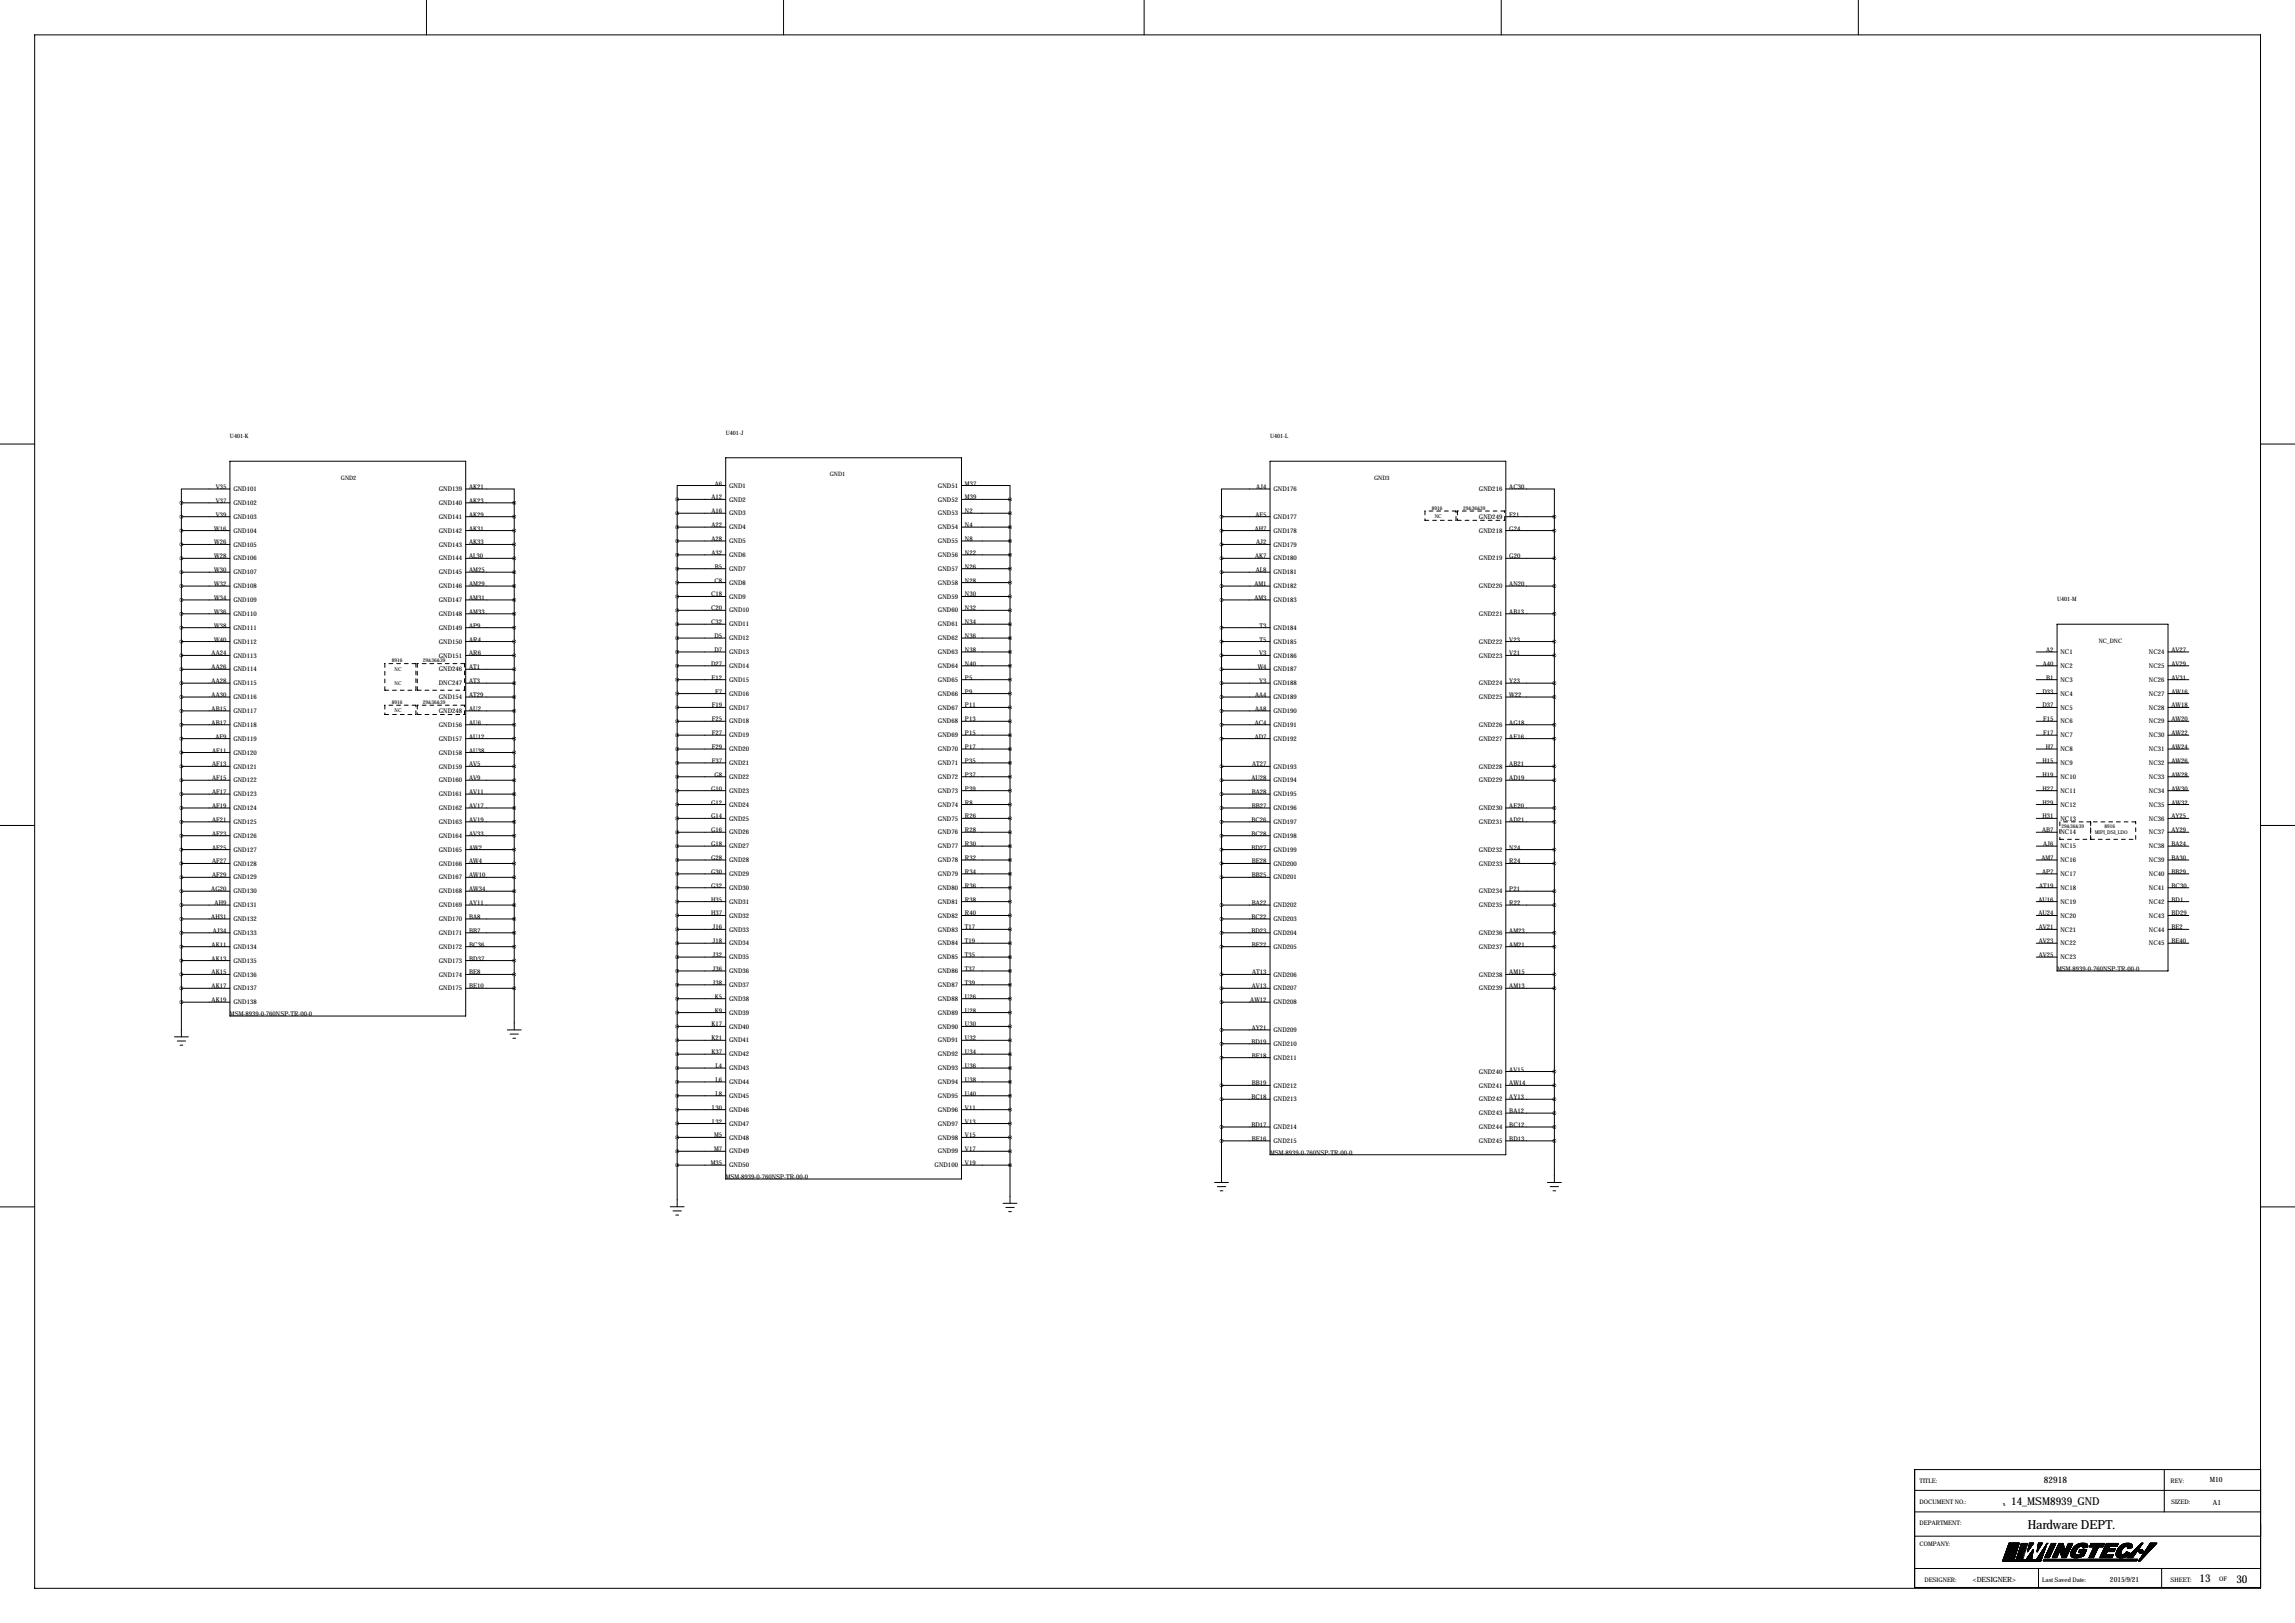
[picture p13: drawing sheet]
<svg xmlns="http://www.w3.org/2000/svg" width="841mm" height="594mm" viewBox="0 0 841 594" stroke-linecap="round" stroke-linejoin="round" font-family="sans-serif">
<defs><g id="words">
<text font-size="4.6" x="742.7" y="560.1">Hardware DEPT.</text>
<g font-size="4">
<text x="736.7" y="551.3">14_MSM8939_GND</text>
<text x="805.7" y="579.4">13</text>
<text x="819.2" y="579.7">30</text>
</g>
<text font-size="3.3" x="748.7" y="543.2">82918</text>
<g font-size="2.6">
<text x="809.5" y="542.9">M10</text>
<text x="810.6" y="551.1">A1</text>
<text x="722.7" y="579.3">&lt;DESIGNER&gt;</text>
<text x="772.9" y="579.3">2015/9/21</text>
</g>
<g font-size="2.4">
<text x="79" y="179.1">V35</text>
<text x="85.5" y="179.9">GND101</text>
<text x="160.8" y="179.9">GND139</text>
<text x="171.9" y="179.1">AK21</text>
<text x="261.8" y="177.8">A6</text>
<text x="267.1" y="178.6">GND1</text>
<text x="343.6" y="178.6">GND51</text>
<text x="353.5" y="177.8">M37</text>
<text x="460.2" y="179.1">AJ4</text>
<text x="466.5" y="179.9">GND176</text>
<text x="541.8" y="179.9">GND216</text>
<text x="552.9" y="179.1">AC30</text>
<text x="79" y="184.2">V37</text>
<text x="85.5" y="185">GND102</text>
<text x="160.8" y="185">GND140</text>
<text x="171.9" y="184.2">AK23</text>
<text x="260.6" y="182.9">A12</text>
<text x="267.1" y="183.7">GND2</text>
<text x="343.6" y="183.7">GND52</text>
<text x="353.5" y="182.9">M39</text>
<text x="79" y="189.2">V39</text>
<text x="85.5" y="190">GND103</text>
<text x="160.8" y="190">GND141</text>
<text x="171.9" y="189.2">AK29</text>
<text x="260.6" y="188">A16</text>
<text x="267.1" y="188.8">GND3</text>
<text x="343.6" y="188.8">GND53</text>
<text x="353.5" y="188">N2</text>
<text x="459.9" y="189.2">AF5</text>
<text x="466.5" y="190">GND177</text>
<text x="541.8" y="190">GND249</text>
<text x="552.9" y="189.2">F21</text>
<text x="78.5" y="194.3">W16</text>
<text x="85.5" y="195.1">GND104</text>
<text x="160.8" y="195.1">GND142</text>
<text x="171.9" y="194.3">AK31</text>
<text x="260.6" y="193.1">A22</text>
<text x="267.1" y="193.9">GND4</text>
<text x="343.6" y="193.9">GND54</text>
<text x="353.5" y="193.1">N4</text>
<text x="459.6" y="194.3">AH7</text>
<text x="466.5" y="195.1">GND178</text>
<text x="541.8" y="195.1">GND218</text>
<text x="552.9" y="194.3">G24</text>
<text x="78.5" y="199.4">W26</text>
<text x="85.5" y="200.2">GND105</text>
<text x="160.8" y="200.2">GND143</text>
<text x="171.9" y="199.4">AK33</text>
<text x="260.6" y="198.1">A28</text>
<text x="260.6" y="203.2">A32</text>
<text x="267.1" y="198.9">GND5</text>
<text x="343.6" y="198.9">GND55</text>
<text x="353.5" y="198.1">N8</text>
<text x="353.5" y="203.2">N22</text>
<text x="460.2" y="199.4">AJ2</text>
<text x="466.5" y="200.2">GND179</text>
<text x="78.5" y="204.5">W28</text>
<text x="78.5" y="209.6">W30</text>
<text x="85.5" y="205.3">GND106</text>
<text x="160.8" y="205.3">GND144</text>
<text x="171.9" y="204.5">AL30</text>
<text x="171.9" y="209.6">AM25</text>
<text x="261.8" y="208.3">B5</text>
<text x="267.1" y="204">GND6</text>
<text x="267.1" y="209.1">GND7</text>
<text x="343.6" y="204">GND56</text>
<text x="343.6" y="209.1">GND57</text>
<text x="353.5" y="208.3">N26</text>
<text x="459.7" y="204.5">AK7</text>
<text x="460" y="209.6">AL8</text>
<text x="466.5" y="205.3">GND180</text>
<text x="541.8" y="205.3">GND219</text>
<text x="552.9" y="204.5">G20</text>
<text x="78.5" y="214.6">W32</text>
<text x="85.5" y="210.4">GND107</text>
<text x="85.5" y="215.4">GND108</text>
<text x="160.8" y="210.4">GND145</text>
<text x="160.8" y="215.4">GND146</text>
<text x="171.9" y="214.6">AM29</text>
<text x="261.7" y="213.4">C8</text>
<text x="267.1" y="214.2">GND8</text>
<text x="343.6" y="214.2">GND58</text>
<text x="353.5" y="213.4">N28</text>
<text x="459.5" y="214.6">AM1</text>
<text x="466.5" y="210.4">GND181</text>
<text x="466.5" y="215.4">GND182</text>
<text x="541.8" y="215.4">GND220</text>
<text x="552.9" y="214.6">AN20</text>
<text x="78.5" y="219.7">W34</text>
<text x="85.5" y="220.5">GND109</text>
<text x="160.8" y="220.5">GND147</text>
<text x="171.9" y="219.7">AM31</text>
<text x="260.5" y="218.5">C18</text>
<text x="267.1" y="219.3">GND9</text>
<text x="343.6" y="219.3">GND59</text>
<text x="353.5" y="218.5">N30</text>
<text x="459.5" y="219.7">AM3</text>
<text x="466.5" y="220.5">GND183</text>
<text x="78.5" y="224.8">W36</text>
<text x="85.5" y="225.6">GND110</text>
<text x="160.8" y="225.6">GND148</text>
<text x="171.9" y="224.8">AM33</text>
<text x="260.5" y="223.5">C20</text>
<text x="267.1" y="224.3">GND10</text>
<text x="343.6" y="224.3">GND60</text>
<text x="353.5" y="223.5">N32</text>
<text x="541.8" y="225.6">GND221</text>
<text x="552.9" y="224.8">AB13</text>
<text x="78.5" y="229.9">W38</text>
<text x="85.5" y="230.7">GND111</text>
<text x="160.8" y="230.7">GND149</text>
<text x="171.9" y="229.9">AP9</text>
<text x="260.5" y="228.6">C32</text>
<text x="261.7" y="233.7">D5</text>
<text x="267.1" y="229.4">GND11</text>
<text x="343.6" y="229.4">GND61</text>
<text x="353.5" y="228.6">N34</text>
<text x="353.5" y="233.7">N36</text>
<text x="461.4" y="229.9">T3</text>
<text x="466.5" y="230.7">GND184</text>
<text x="78.5" y="235">W40</text>
<text x="85.5" y="235.8">GND112</text>
<text x="160.8" y="235.8">GND150</text>
<text x="171.9" y="235">AR4</text>
<text x="261.7" y="238.8">D7</text>
<text x="267.1" y="234.5">GND12</text>
<text x="267.1" y="239.6">GND13</text>
<text x="343.6" y="234.5">GND62</text>
<text x="343.6" y="239.6">GND63</text>
<text x="353.5" y="238.8">N38</text>
<text x="461.4" y="235">T5</text>
<text x="466.5" y="235.8">GND185</text>
<text x="541.8" y="235.8">GND222</text>
<text x="552.9" y="235">V23</text>
<text x="749.5" y="238.8">A2</text>
<text x="754.8" y="239.6">NC1</text>
<text x="787.2" y="239.6">NC24</text>
<text x="795.4" y="238.8">AV27</text>
<text x="77.5" y="240">AA24</text>
<text x="77.5" y="245.1">AA26</text>
<text x="85.5" y="240.8">GND113</text>
<text x="85.5" y="245.9">GND114</text>
<text x="160.8" y="240.8">GND151</text>
<text x="160.8" y="245.9">GND246</text>
<text x="171.9" y="240">AR6</text>
<text x="171.9" y="245.1">AT1</text>
<text x="260.5" y="243.9">D27</text>
<text x="267.1" y="244.7">GND14</text>
<text x="343.6" y="244.7">GND64</text>
<text x="353.5" y="243.9">N40</text>
<text x="460.7" y="245.1">W4</text>
<text x="461.2" y="240">V3</text>
<text x="466.5" y="240.8">GND186</text>
<text x="466.5" y="245.9">GND187</text>
<text x="541.8" y="240.8">GND223</text>
<text x="552.9" y="240">V21</text>
<text x="748.3" y="243.9">A40</text>
<text x="754.8" y="244.7">NC2</text>
<text x="787.2" y="244.7">NC25</text>
<text x="795.4" y="243.9">AV29</text>
<text x="77.5" y="250.2">AA28</text>
<text x="85.5" y="251">GND115</text>
<text x="160.8" y="251">DNC247</text>
<text x="171.9" y="250.2">AT3</text>
<text x="260.6" y="248.9">E12</text>
<text x="267.1" y="249.7">GND15</text>
<text x="343.6" y="249.7">GND65</text>
<text x="353.5" y="248.9">P5</text>
<text x="461.2" y="250.2">Y3</text>
<text x="466.5" y="251">GND188</text>
<text x="541.8" y="251">GND224</text>
<text x="552.9" y="250.2">Y23</text>
<text x="749.5" y="248.9">B1</text>
<text x="754.8" y="249.7">NC3</text>
<text x="787.2" y="249.7">NC26</text>
<text x="795.4" y="248.9">AV31</text>
<text x="77.5" y="255.3">AA30</text>
<text x="85.5" y="256.1">GND116</text>
<text x="160.8" y="256.1">GND154</text>
<text x="171.9" y="255.3">AT29</text>
<text x="262" y="254">F7</text>
<text x="267.1" y="254.8">GND16</text>
<text x="343.6" y="254.8">GND66</text>
<text x="353.5" y="254">P9</text>
<text x="459.7" y="255.3">AA4</text>
<text x="466.5" y="256.1">GND189</text>
<text x="541.8" y="256.1">GND225</text>
<text x="552.9" y="255.3">W22</text>
<text x="748.2" y="254">D33</text>
<text x="754.8" y="254.8">NC4</text>
<text x="787.2" y="254.8">NC27</text>
<text x="795.4" y="254">AW16</text>
<text x="77.5" y="260.4">AB15</text>
<text x="85.5" y="261.2">GND117</text>
<text x="160.8" y="261.2">GND248</text>
<text x="171.9" y="260.4">AU2</text>
<text x="260.8" y="259.1">F19</text>
<text x="267.1" y="259.9">GND17</text>
<text x="343.6" y="259.9">GND67</text>
<text x="353.5" y="259.1">P11</text>
<text x="459.7" y="260.4">AA8</text>
<text x="466.5" y="261.2">GND190</text>
<text x="748.2" y="259.1">D37</text>
<text x="754.8" y="259.9">NC5</text>
<text x="787.2" y="259.9">NC28</text>
<text x="795.4" y="259.1">AW18</text>
<text x="77.5" y="265.4">AB17</text>
<text x="85.5" y="266.2">GND118</text>
<text x="160.8" y="266.2">GND156</text>
<text x="171.9" y="265.4">AU6</text>
<text x="260.8" y="264.2">F25</text>
<text x="260.8" y="269.3">F27</text>
<text x="267.1" y="265">GND18</text>
<text x="343.6" y="265">GND68</text>
<text x="353.5" y="264.2">P13</text>
<text x="353.5" y="269.3">P15</text>
<text x="459.6" y="265.4">AC4</text>
<text x="466.5" y="266.2">GND191</text>
<text x="541.8" y="266.2">GND226</text>
<text x="552.9" y="265.4">AG18</text>
<text x="748.4" y="264.2">F15</text>
<text x="748.4" y="269.3">F17</text>
<text x="754.8" y="265">NC6</text>
<text x="787.2" y="265">NC29</text>
<text x="795.4" y="264.2">AW20</text>
<text x="795.4" y="269.3">AW22</text>
<text x="77.7" y="275.6">AF11</text>
<text x="78.9" y="270.5">AF9</text>
<text x="85.5" y="271.3">GND119</text>
<text x="160.8" y="271.3">GND157</text>
<text x="171.9" y="270.5">AU12</text>
<text x="171.9" y="275.6">AU38</text>
<text x="260.8" y="274.3">F29</text>
<text x="267.1" y="270.1">GND19</text>
<text x="267.1" y="275.1">GND20</text>
<text x="343.6" y="270.1">GND69</text>
<text x="343.6" y="275.1">GND70</text>
<text x="353.5" y="274.3">P17</text>
<text x="459.6" y="270.5">AD7</text>
<text x="466.5" y="271.3">GND192</text>
<text x="541.8" y="271.3">GND227</text>
<text x="552.9" y="270.5">AE16</text>
<text x="749.4" y="274.3">H7</text>
<text x="754.8" y="270.1">NC7</text>
<text x="754.8" y="275.1">NC8</text>
<text x="787.2" y="270.1">NC30</text>
<text x="787.2" y="275.1">NC31</text>
<text x="795.4" y="274.3">AW24</text>
<text x="77.7" y="280.7">AF13</text>
<text x="85.5" y="276.4">GND120</text>
<text x="85.5" y="281.5">GND121</text>
<text x="160.8" y="276.4">GND158</text>
<text x="160.8" y="281.5">GND159</text>
<text x="171.9" y="280.7">AV5</text>
<text x="260.8" y="279.4">F37</text>
<text x="267.1" y="280.2">GND21</text>
<text x="343.6" y="280.2">GND71</text>
<text x="353.5" y="279.4">P35</text>
<text x="458.7" y="280.7">AT27</text>
<text x="466.5" y="281.5">GND193</text>
<text x="541.8" y="281.5">GND228</text>
<text x="552.9" y="280.7">AB21</text>
<text x="748.2" y="279.4">H15</text>
<text x="754.8" y="280.2">NC9</text>
<text x="787.2" y="280.2">NC32</text>
<text x="795.4" y="279.4">AW26</text>
<text x="77.7" y="285.8">AF15</text>
<text x="85.5" y="286.6">GND122</text>
<text x="160.8" y="286.6">GND160</text>
<text x="171.9" y="285.8">AV9</text>
<text x="261.7" y="284.5">G8</text>
<text x="267.1" y="285.3">GND22</text>
<text x="343.6" y="285.3">GND72</text>
<text x="353.5" y="284.5">P37</text>
<text x="458.4" y="285.8">AU28</text>
<text x="466.5" y="286.6">GND194</text>
<text x="541.8" y="286.6">GND229</text>
<text x="552.9" y="285.8">AD19</text>
<text x="748.2" y="284.5">H19</text>
<text x="754.8" y="285.3">NC10</text>
<text x="787.2" y="285.3">NC33</text>
<text x="795.4" y="284.5">AW28</text>
<text x="77.7" y="290.8">AF17</text>
<text x="85.5" y="291.6">GND123</text>
<text x="160.8" y="291.6">GND161</text>
<text x="171.9" y="290.8">AV11</text>
<text x="260.5" y="289.6">G10</text>
<text x="267.1" y="290.4">GND23</text>
<text x="343.6" y="290.4">GND73</text>
<text x="353.5" y="289.6">P39</text>
<text x="458.5" y="290.8">BA28</text>
<text x="466.5" y="291.6">GND195</text>
<text x="748.2" y="289.6">H27</text>
<text x="754.8" y="290.4">NC11</text>
<text x="787.2" y="290.4">NC34</text>
<text x="795.4" y="289.6">AW30</text>
<text x="77.7" y="295.9">AF19</text>
<text x="85.5" y="296.7">GND124</text>
<text x="160.8" y="296.7">GND162</text>
<text x="171.9" y="295.9">AV17</text>
<text x="260.5" y="294.7">G12</text>
<text x="260.5" y="299.7">G14</text>
<text x="267.1" y="295.5">GND24</text>
<text x="343.6" y="295.5">GND74</text>
<text x="353.5" y="294.7">R8</text>
<text x="353.5" y="299.7">R26</text>
<text x="458.5" y="295.9">BB27</text>
<text x="466.5" y="296.7">GND196</text>
<text x="541.8" y="296.7">GND230</text>
<text x="552.9" y="295.9">AE20</text>
<text x="748.2" y="294.7">H29</text>
<text x="748.2" y="299.7">H31</text>
<text x="754.8" y="295.5">NC12</text>
<text x="787.2" y="295.5">NC35</text>
<text x="795.4" y="294.7">AW32</text>
<text x="795.4" y="299.7">AY25</text>
<text x="77.7" y="301">AF21</text>
<text x="85.5" y="301.8">GND125</text>
<text x="160.8" y="301.8">GND163</text>
<text x="171.9" y="301">AV19</text>
<text x="260.5" y="304.8">G16</text>
<text x="267.1" y="300.5">GND25</text>
<text x="267.1" y="305.6">GND26</text>
<text x="343.6" y="300.5">GND75</text>
<text x="343.6" y="305.6">GND76</text>
<text x="353.5" y="304.8">R28</text>
<text x="458.4" y="301">BC26</text>
<text x="466.5" y="301.8">GND197</text>
<text x="541.8" y="301.8">GND231</text>
<text x="552.9" y="301">AD21</text>
<text x="748" y="304.8">AB7</text>
<text x="754.8" y="300.5">NC13</text>
<text x="754.8" y="305.6">NC14</text>
<text x="787.2" y="300.5">NC36</text>
<text x="787.2" y="305.6">NC37</text>
<text x="795.4" y="304.8">AY29</text>
<text x="77.7" y="306.1">AF23</text>
<text x="77.7" y="311.2">AF25</text>
<text x="85.5" y="306.9">GND126</text>
<text x="85.5" y="312">GND127</text>
<text x="160.8" y="306.9">GND164</text>
<text x="160.8" y="312">GND165</text>
<text x="171.9" y="306.1">AV33</text>
<text x="171.9" y="311.2">AW2</text>
<text x="260.5" y="309.9">G18</text>
<text x="267.1" y="310.7">GND27</text>
<text x="343.6" y="310.7">GND77</text>
<text x="353.5" y="309.9">R30</text>
<text x="458.4" y="306.1">BC28</text>
<text x="458.4" y="311.2">BD27</text>
<text x="466.5" y="306.9">GND198</text>
<text x="466.5" y="312">GND199</text>
<text x="541.8" y="312">GND232</text>
<text x="552.9" y="311.2">N24</text>
<text x="748.4" y="309.9">AJ6</text>
<text x="754.8" y="310.7">NC15</text>
<text x="787.2" y="310.7">NC38</text>
<text x="795.4" y="309.9">BA24</text>
<text x="77.7" y="316.2">AF27</text>
<text x="85.5" y="317">GND128</text>
<text x="160.8" y="317">GND166</text>
<text x="171.9" y="316.2">AW4</text>
<text x="260.5" y="315">G28</text>
<text x="267.1" y="315.8">GND28</text>
<text x="343.6" y="315.8">GND78</text>
<text x="353.5" y="315">R32</text>
<text x="458.5" y="316.2">BE28</text>
<text x="466.5" y="317">GND200</text>
<text x="541.8" y="317">GND233</text>
<text x="552.9" y="316.2">R24</text>
<text x="747.8" y="315">AM7</text>
<text x="754.8" y="315.8">NC16</text>
<text x="787.2" y="315.8">NC39</text>
<text x="795.4" y="315">BA30</text>
<text x="77.7" y="321.3">AF29</text>
<text x="85.5" y="322.1">GND129</text>
<text x="160.8" y="322.1">GND167</text>
<text x="171.9" y="321.3">AW10</text>
<text x="260.5" y="320.1">G30</text>
<text x="267.1" y="320.9">GND29</text>
<text x="343.6" y="320.9">GND79</text>
<text x="353.5" y="320.1">R34</text>
<text x="458.5" y="321.3">BB25</text>
<text x="466.5" y="322.1">GND201</text>
<text x="748" y="320.1">AP7</text>
<text x="754.8" y="320.9">NC17</text>
<text x="787.2" y="320.9">NC40</text>
<text x="795.4" y="320.1">BB29</text>
<text x="77.4" y="326.4">AG20</text>
<text x="85.5" y="327.2">GND130</text>
<text x="160.8" y="327.2">GND168</text>
<text x="171.9" y="326.4">AW34</text>
<text x="260.5" y="325.1">G32</text>
<text x="267.1" y="325.9">GND30</text>
<text x="343.6" y="325.9">GND80</text>
<text x="353.5" y="325.1">R36</text>
<text x="541.8" y="327.2">GND234</text>
<text x="552.9" y="326.4">P21</text>
<text x="746.9" y="325.1">AT19</text>
<text x="754.8" y="325.9">NC18</text>
<text x="787.2" y="325.9">NC41</text>
<text x="795.4" y="325.1">BC30</text>
<text x="78.6" y="331.5">AH9</text>
<text x="85.5" y="332.3">GND131</text>
<text x="160.8" y="332.3">GND169</text>
<text x="171.9" y="331.5">AY11</text>
<text x="260.5" y="330.2">H35</text>
<text x="260.5" y="335.3">H37</text>
<text x="267.1" y="331">GND31</text>
<text x="343.6" y="331">GND81</text>
<text x="353.5" y="330.2">R38</text>
<text x="353.5" y="335.3">R40</text>
<text x="458.5" y="331.5">BA22</text>
<text x="466.5" y="332.3">GND202</text>
<text x="541.8" y="332.3">GND235</text>
<text x="552.9" y="331.5">R22</text>
<text x="746.7" y="330.2">AU16</text>
<text x="746.7" y="335.3">AU24</text>
<text x="754.8" y="331">NC19</text>
<text x="787.2" y="331">NC42</text>
<text x="795.4" y="330.2">BD1</text>
<text x="795.4" y="335.3">BD29</text>
<text x="77.4" y="336.6">AH31</text>
<text x="77.9" y="341.6">AJ34</text>
<text x="85.5" y="337.4">GND132</text>
<text x="160.8" y="337.4">GND170</text>
<text x="171.9" y="336.6">BA8</text>
<text x="171.9" y="341.6">BB7</text>
<text x="261" y="340.4">J16</text>
<text x="267.1" y="336.1">GND32</text>
<text x="267.1" y="341.2">GND33</text>
<text x="343.6" y="336.1">GND82</text>
<text x="343.6" y="341.2">GND83</text>
<text x="353.5" y="340.4">T17</text>
<text x="458.4" y="336.6">BC22</text>
<text x="458.4" y="341.6">BD23</text>
<text x="466.5" y="337.4">GND203</text>
<text x="552.9" y="341.6">AM23</text>
<text x="746.8" y="340.4">AV21</text>
<text x="754.8" y="336.1">NC20</text>
<text x="754.8" y="341.2">NC21</text>
<text x="787.2" y="336.1">NC43</text>
<text x="787.2" y="341.2">NC44</text>
<text x="795.4" y="340.4">BE2</text>
<text x="77.5" y="346.7">AK11</text>
<text x="85.5" y="342.4">GND133</text>
<text x="85.5" y="347.5">GND134</text>
<text x="160.8" y="342.4">GND171</text>
<text x="160.8" y="347.5">GND172</text>
<text x="171.9" y="346.7">BC36</text>
<text x="261" y="345.5">J18</text>
<text x="267.1" y="346.3">GND34</text>
<text x="343.6" y="346.3">GND84</text>
<text x="353.5" y="345.5">T19</text>
<text x="458.5" y="346.7">BE22</text>
<text x="466.5" y="342.4">GND204</text>
<text x="466.5" y="347.5">GND205</text>
<text x="541.8" y="342.4">GND236</text>
<text x="541.8" y="347.5">GND237</text>
<text x="552.9" y="346.7">AM21</text>
<text x="746.8" y="345.5">AV23</text>
<text x="754.8" y="346.3">NC22</text>
<text x="787.2" y="346.3">NC45</text>
<text x="795.4" y="345.5">BE40</text>
<text x="77.5" y="351.8">AK13</text>
<text x="85.5" y="352.6">GND135</text>
<text x="160.8" y="352.6">GND173</text>
<text x="171.9" y="351.8">BD37</text>
<text x="261" y="350.5">J32</text>
<text x="267.1" y="351.3">GND35</text>
<text x="343.6" y="351.3">GND85</text>
<text x="353.5" y="350.5">T35</text>
<text x="746.8" y="350.5">AV25</text>
<text x="754.8" y="351.3">NC23</text>
<text x="77.5" y="356.9">AK15</text>
<text x="85.5" y="357.7">GND136</text>
<text x="160.8" y="357.7">GND174</text>
<text x="171.9" y="356.9">BE8</text>
<text x="261" y="355.6">J36</text>
<text x="267.1" y="356.4">GND36</text>
<text x="343.6" y="356.4">GND86</text>
<text x="353.5" y="355.6">T37</text>
<text x="458.7" y="356.9">AT13</text>
<text x="466.5" y="357.7">GND206</text>
<text x="541.8" y="357.7">GND238</text>
<text x="552.9" y="356.9">AM15</text>
<text x="753.5" y="355.6">MSM-8939-0-760NSP-TR-00-0</text>
<text x="77.5" y="362">AK17</text>
<text x="85.5" y="362.8">GND137</text>
<text x="160.8" y="362.8">GND175</text>
<text x="171.9" y="362">BE10</text>
<text x="261" y="360.7">J38</text>
<text x="261.8" y="365.8">K5</text>
<text x="267.1" y="361.5">GND37</text>
<text x="343.6" y="361.5">GND87</text>
<text x="353.5" y="360.7">T39</text>
<text x="353.5" y="365.8">U26</text>
<text x="458.5" y="362">AV13</text>
<text x="466.5" y="362.8">GND207</text>
<text x="541.8" y="362.8">GND239</text>
<text x="552.9" y="362">AM13</text>
<text x="77.5" y="367">AK19</text>
<text x="85.5" y="367.8">GND138</text>
<text x="261.8" y="370.9">K9</text>
<text x="267.1" y="366.6">GND38</text>
<text x="267.1" y="371.7">GND39</text>
<text x="343.6" y="366.6">GND88</text>
<text x="343.6" y="371.7">GND89</text>
<text x="353.5" y="370.9">U28</text>
<text x="458" y="367">AW12</text>
<text x="466.5" y="367.8">GND208</text>
<text x="84.2" y="372.1">MSM-8939-0-760NSP-TR-00-0</text>
<text x="260.6" y="375.9">K17</text>
<text x="267.1" y="376.7">GND40</text>
<text x="343.6" y="376.7">GND90</text>
<text x="353.5" y="375.9">U30</text>
<text x="458.5" y="377.2">AY21</text>
<text x="260.6" y="381">K21</text>
<text x="267.1" y="381.8">GND41</text>
<text x="343.6" y="381.8">GND91</text>
<text x="353.5" y="381">U32</text>
<text x="458.4" y="382.3">BD19</text>
<text x="466.5" y="378">GND209</text>
<text x="466.5" y="383.1">GND210</text>
<text x="260.6" y="386.1">K37</text>
<text x="267.1" y="386.9">GND42</text>
<text x="343.6" y="386.9">GND92</text>
<text x="353.5" y="386.1">U34</text>
<text x="458.5" y="387.4">BE18</text>
<text x="466.5" y="388.2">GND211</text>
<text x="262.1" y="391.2">L4</text>
<text x="267.1" y="392">GND43</text>
<text x="343.6" y="392">GND93</text>
<text x="353.5" y="391.2">U36</text>
<text x="541.8" y="393.2">GND240</text>
<text x="552.9" y="392.4">AV15</text>
<text x="262.1" y="396.3">L6</text>
<text x="262.1" y="401.3">L8</text>
<text x="267.1" y="397.1">GND44</text>
<text x="343.6" y="397.1">GND94</text>
<text x="353.5" y="396.3">U38</text>
<text x="353.5" y="401.3">U40</text>
<text x="458.5" y="397.5">BB19</text>
<text x="466.5" y="398.3">GND212</text>
<text x="541.8" y="398.3">GND241</text>
<text x="552.9" y="397.5">AW14</text>
<text x="260.9" y="406.4">L30</text>
<text x="267.1" y="402.1">GND45</text>
<text x="267.1" y="407.2">GND46</text>
<text x="343.6" y="402.1">GND95</text>
<text x="343.6" y="407.2">GND96</text>
<text x="353.5" y="406.4">V11</text>
<text x="458.4" y="402.6">BC18</text>
<text x="466.5" y="403.4">GND213</text>
<text x="541.8" y="403.4">GND242</text>
<text x="552.9" y="402.6">AY13</text>
<text x="552.9" y="407.7">BA12</text>
<text x="260.9" y="411.5">L32</text>
<text x="267.1" y="412.3">GND47</text>
<text x="343.6" y="412.3">GND97</text>
<text x="353.5" y="411.5">V13</text>
<text x="458.4" y="412.8">BD17</text>
<text x="466.5" y="413.6">GND214</text>
<text x="541.8" y="408.5">GND243</text>
<text x="541.8" y="413.6">GND244</text>
<text x="552.9" y="412.8">BC12</text>
<text x="261.6" y="416.6">M5</text>
<text x="267.1" y="417.4">GND48</text>
<text x="343.6" y="417.4">GND98</text>
<text x="353.5" y="416.6">V15</text>
<text x="458.5" y="417.8">BE16</text>
<text x="466.5" y="418.6">GND215</text>
<text x="541.8" y="418.6">GND245</text>
<text x="552.9" y="417.8">BD13</text>
<text x="261.6" y="421.7">M7</text>
<text x="267.1" y="422.5">GND49</text>
<text x="343.6" y="422.5">GND99</text>
<text x="353.5" y="421.7">V17</text>
<text x="465.2" y="422.9">MSM-8939-0-760NSP-TR-00-0</text>
<text x="260.4" y="426.7">M35</text>
<text x="265.8" y="431.8">MSM-8939-0-760NSP-TR-00-0</text>
<text x="267.1" y="427.5">GND50</text>
<text x="342.4" y="427.5">GND100</text>
<text x="353.5" y="426.7">V19</text>
</g>
<g font-size="2.3">
<text x="703.1" y="543.3">TITLE:</text>
<text x="795.1" y="543.1">REV:</text>
<text x="703.1" y="550.9">DOCUMENT NO.:</text>
<text x="795.3" y="550.9">SIZED:</text>
<text x="703.1" y="558.6">DEPARTMENT:</text>
<text x="703.1" y="566.2">COMPANY:</text>
<text x="704.9" y="579.4">DESIGNER:</text>
<text x="748.1" y="579.4">Last Saved Date:</text>
<text x="795.1" y="579.4">SHEET:</text>
<text x="812.9" y="579.1">OF</text>
</g>
<g font-size="2.2">
<text x="84.2" y="160.5">U401-K</text>
<text x="265.8" y="159.3">U401-J</text>
<text x="465.2" y="160.5">U401-L</text>
<text x="124.9" y="175.8">GND2</text>
<text x="303.9" y="174.5">GND1</text>
<text x="503.3" y="175.8">GND3</text>
<text x="753.5" y="220.2">U401-M</text>
<text x="768.8" y="235.5">NC_DNC</text>
</g>
<g font-size="1.9">
<text x="524.5" y="186.8">8916</text>
<text x="525.5" y="189.8">NC</text>
<text x="535.9" y="186.8">29&amp;36&amp;39</text>
<text x="143.5" y="242.6">8916</text>
<text x="144.5" y="245.7">NC</text>
<text x="154.9" y="242.6">29&amp;36&amp;39</text>
<text x="144.5" y="250.8">NC</text>
<text x="143.5" y="257.9">8916</text>
<text x="154.9" y="257.9">29&amp;36&amp;39</text>
<text x="144.5" y="260.9">NC</text>
<text x="755.1" y="303.3">29&amp;36&amp;39</text>
<text x="767.3" y="305.4">MIPI_DSI_LDO</text>
<text x="770.9" y="303.1">8916</text>
</g>
</g></defs>
<circle cx="734.1" cy="551.3" r=".15" fill="#000"/>
<g fill="none" stroke="#000" stroke-width=".37">
<path d="M12.7 12.8h815.3v568.9h-815.3zM156.2 .1v12.7M287 .1v12.7M419.1 .1v12.7M549.9 .1v12.7M680.7 .1v12.7M0 162.6h12.7M84.2 179.1h-17.8v5.1M84.2 168.9h86.4v203.2h-86.4zM170.6 179.1h17.8v5.1M265.8 177.8h-17.7v5.1M265.8 167.7h86.4v264.1h-86.4z"/>
<path d="M352.2 177.8h17.8v5.1M465.2 179.1h-17.8v10.1M465.2 168.9h86.4v254h-86.4zM551.6 179.1h17.8v10.1M828 162.6h12.7M66.4 184.2h17.8M66.4 189.2h17.8M66.4 194.3h17.8M66.4 199.4h17.8M66.4 184.2v195.5M170.6 184.2h17.8M170.6 189.2h17.8"/>
<path d="M170.6 194.3h17.8M170.6 199.4h17.8M188.4 184.2v193M248.1 182.9h17.7M248.1 188h17.7M248.1 193.1h17.7M248.1 198.1h17.7M248.1 182.9v259.1M352.2 182.9h17.8M352.2 188h17.8M352.2 193.1h17.8M352.2 198.1h17.8"/>
<path d="M370 182.9v257.8M447.4 189.2h17.8M447.4 194.3h17.8M447.4 199.4h17.8M447.4 189.2v243.9M551.6 189.2h17.8M551.6 194.3h17.8M569.4 189.2v243.9M66.4 204.5h17.8M66.4 209.6h17.8M66.4 214.6h17.8M66.4 219.7h17.8"/>
<path d="M170.6 204.5h17.8M170.6 209.6h17.8M170.6 214.6h17.8M170.6 219.7h17.8M248.1 203.2h17.7M248.1 208.3h17.7M248.1 213.4h17.7M248.1 218.5h17.7M352.2 203.2h17.8M352.2 208.3h17.8M352.2 213.4h17.8M352.2 218.5h17.8"/>
<path d="M447.4 204.5h17.8M447.4 209.6h17.8M447.4 214.6h17.8M447.4 219.7h17.8M551.6 204.5h17.8M551.6 214.6h17.8M66.4 224.8h17.8M66.4 229.9h17.8M66.4 235h17.8M170.6 224.8h17.8M170.6 229.9h17.8M170.6 235h17.8"/>
<path d="M248.1 223.5h17.7M248.1 228.6h17.7M248.1 233.7h17.7M248.1 238.8h17.7M352.2 223.5h17.8M352.2 228.6h17.8M352.2 233.7h17.8M352.2 238.8h17.8M447.4 229.9h17.8M447.4 235h17.8M551.6 224.8h17.8M551.6 235h17.8"/>
<path d="M745.9 238.8h7.6M753.5 228.6h40.7v127h-40.7zM794.2 238.8h7.6M66.4 240h17.8M66.4 245.1h17.8M66.4 250.2h17.8M66.4 255.3h17.8M170.6 245.1h17.8M170.6 250.2h17.8M170.6 240h17.8M170.6 255.3h17.8M248.1 243.9h17.7"/>
<path d="M248.1 248.9h17.7M248.1 254h17.7M248.1 259.1h17.7M352.2 243.9h17.8M352.2 248.9h17.8M352.2 254h17.8M352.2 259.1h17.8M447.4 240h17.8M447.4 245.1h17.8M447.4 250.2h17.8M447.4 255.3h17.8M551.6 240h17.8"/>
<path d="M551.6 250.2h17.8M551.6 255.3h17.8M745.9 243.9h7.6M745.9 248.9h7.6M745.9 254h7.6M745.9 259.1h7.6M794.2 243.9h7.6M794.2 248.9h7.6M794.2 254h7.6M794.2 259.1h7.6M66.4 260.4h17.8M66.4 265.4h17.8"/>
<path d="M66.4 270.5h17.8M66.4 275.6h17.8M170.6 260.4h17.8M170.6 265.4h17.8M170.6 270.5h17.8M170.6 275.6h17.8M248.1 264.2h17.7M248.1 269.3h17.7M248.1 274.3h17.7M248.1 279.4h17.7M352.2 264.2h17.8M352.2 269.3h17.8"/>
<path d="M352.2 274.3h17.8M352.2 279.4h17.8M447.4 260.4h17.8M447.4 265.4h17.8M447.4 270.5h17.8M551.6 265.4h17.8M551.6 270.5h17.8M745.9 264.2h7.6M745.9 269.3h7.6M745.9 274.3h7.6M745.9 279.4h7.6M794.2 264.2h7.6"/>
<path d="M794.2 269.3h7.6M794.2 274.3h7.6M794.2 279.4h7.6M66.4 280.7h17.8M66.4 285.8h17.8M66.4 290.8h17.8M66.4 295.9h17.8M170.6 280.7h17.8M170.6 285.8h17.8M170.6 290.8h17.8M170.6 295.9h17.8M248.1 284.5h17.7"/>
<path d="M248.1 289.6h17.7M248.1 294.7h17.7M248.1 299.7h17.7M352.2 284.5h17.8M352.2 289.6h17.8M352.2 294.7h17.8M352.2 299.7h17.8M447.4 280.7h17.8M447.4 285.8h17.8M447.4 290.8h17.8M447.4 295.9h17.8M551.6 280.7h17.8"/>
<path d="M551.6 285.8h17.8M551.6 295.9h17.8M745.9 284.5h7.6M745.9 289.6h7.6M745.9 294.7h7.6M745.9 299.7h7.6M794.2 284.5h7.6M794.2 289.6h7.6M794.2 294.7h7.6M794.2 299.7h7.6M0 302.3h12.7M66.4 301h17.8"/>
<path d="M66.4 306.1h17.8M66.4 311.2h17.8M66.4 316.2h17.8M170.6 301h17.8M170.6 306.1h17.8M170.6 311.2h17.8M170.6 316.2h17.8M248.1 304.8h17.7M248.1 309.9h17.7M248.1 315h17.7M352.2 304.8h17.8M352.2 309.9h17.8"/>
<path d="M352.2 315h17.8M447.4 301h17.8M447.4 306.1h17.8M447.4 311.2h17.8M447.4 316.2h17.8M551.6 301h17.8M551.6 311.2h17.8M551.6 316.2h17.8M745.9 304.8h7.6M745.9 309.9h7.6M745.9 315h7.6M794.2 304.8h7.6"/>
<path d="M794.2 309.9h7.6M794.2 315h7.6M828 302.3h12.7M66.4 321.3h17.8M66.4 326.4h17.8M66.4 331.5h17.8M66.4 336.6h17.8M170.6 321.3h17.8M170.6 326.4h17.8M170.6 331.5h17.8M170.6 336.6h17.8M248.1 320.1h17.7"/>
<path d="M248.1 325.1h17.7M248.1 330.2h17.7M248.1 335.3h17.7M352.2 320.1h17.8M352.2 325.1h17.8M352.2 330.2h17.8M352.2 335.3h17.8M447.4 321.3h17.8M447.4 331.5h17.8M447.4 336.6h17.8M551.6 326.4h17.8M551.6 331.5h17.8"/>
<path d="M745.9 320.1h7.6M745.9 325.1h7.6M745.9 330.2h7.6M745.9 335.3h7.6M794.2 320.1h7.6M794.2 325.1h7.6M794.2 330.2h7.6M794.2 335.3h7.6M66.4 341.6h17.8M66.4 346.7h17.8M66.4 351.8h17.8M66.4 356.9h17.8"/>
<path d="M170.6 341.6h17.8M170.6 346.7h17.8M170.6 351.8h17.8M170.6 356.9h17.8M248.1 340.4h17.7M248.1 345.5h17.7M248.1 350.5h17.7M248.1 355.6h17.7M352.2 340.4h17.8M352.2 345.5h17.8M352.2 350.5h17.8M352.2 355.6h17.8"/>
<path d="M447.4 341.6h17.8M447.4 346.7h17.8M447.4 356.9h17.8M551.6 341.6h17.8M551.6 346.7h17.8M551.6 356.9h17.8M745.9 340.4h7.6M745.9 345.5h7.6M745.9 350.5h7.6M794.2 340.4h7.6M794.2 345.5h7.6M63.9 379.7h5.1"/>
<path d="M66.4 362h17.8M66.4 367h17.8M170.6 362h17.8M185.8 377.2h5.1M186.8 378.7h3.1M248.1 360.7h17.7M248.1 365.8h17.7M248.1 370.9h17.7M248.1 375.9h17.7M352.2 360.7h17.8M352.2 365.8h17.8M352.2 370.9h17.8"/>
<path d="M352.2 375.9h17.8M447.4 362h17.8M447.4 367h17.8M447.4 377.2h17.8M551.6 362h17.8M64.9 381.3h3.1M65.9 382.8h1.1M187.9 380.3h1M248.1 381h17.7M248.1 386.1h17.7M248.1 391.2h17.7M248.1 396.3h17.7"/>
<path d="M352.2 381h17.8M352.2 386.1h17.8M352.2 391.2h17.8M352.2 396.3h17.8M447.4 382.3h17.8M447.4 387.4h17.8M447.4 397.5h17.8M551.6 397.5h17.8M551.6 392.4h17.8M248.1 401.3h17.7M248.1 406.4h17.7M248.1 411.5h17.7"/>
<path d="M248.1 416.6h17.7M352.2 401.3h17.8M352.2 406.4h17.8M352.2 411.5h17.8M352.2 416.6h17.8M447.4 402.6h17.8M447.4 412.8h17.8M447.4 417.8h17.8M551.6 402.6h17.8M551.6 412.8h17.8M551.6 417.8h17.8M551.6 407.7h17.8"/>
<path d="M248.1 421.7h17.7M248.1 426.7h17.7M352.2 421.7h17.8M352.2 426.7h17.8M444.9 433.1h5.1M445.9 434.6h3.1M446.9 436.1h1.1M566.8 433.1h5.1M567.8 434.6h3.1M568.9 436.1h1M0 442h12.7M245.5 442h5.1"/>
<path d="M246.5 443.5h3.1M247.5 445h1.1M367.4 440.7h5.1M368.5 442.2h3M369.5 443.8h1M828 442h12.7M701.3 538.2h126.8v43.2h-126.8zM792.8 538.2v15.5M701.3 553.7h126.8M701.3 545.9h126.8M733.8 550.8h.1M701.3 574.5h126.8"/>
<path d="M701.3 562.6h126.8M733.6 571.8h14M733.6 571.7h14M733.6 571.6h14M733.7 571.5h13.9M733.7 571.4h14M733.8 571.2h14M733.8 571.1h4M733.9 570.9h4M733.9 570.8h4M734 570.7h3.9M734 570.7h4"/>
<path d="M734 570.5h4M734.1 570.4h3.9M734.1 570.2h4M734.2 570.1h3.9M734.3 569.8h3.9M734.3 569.7h3.9M734.3 569.6h4M734.4 569.4h3.9M734.5 569.3h3.9M734.5 569.2h3.9M734.6 568.9h3.9M734.7 568.8h3.8"/>
<path d="M734.7 568.6h3.9M734.7 568.5h3.9M734.8 568.4h3.9M734.8 568.3h3.9M734.8 568.2h3.9M734.9 568.1h3.8M734.9 568h3.9M735 567.9h3.8M735 567.8h3.8M735.1 567.6h3.8M735.1 567.5h3.8M735.1 567.4h3.8"/>
<path d="M735.2 567.3h3.8M735.2 567.1h3.8M735.3 566.9h3.8M735.4 566.7h3.8M735.5 566.5h3.7M735.5 566.3h3.8M735.6 566.1h3.8M735.6 566h3.8M735.7 565.8h3.7M735.7 565.7h3.8M735.8 565.6h3.7M735.8 565.5h3.7"/>
<path d="M735.9 565.3h3.7M735.9 565.2h3.7M735.9 565.1h3.7M737.9 571h-4M738.1 570.3l-4 .1M738.1 570.1l-4 .1M738.2 569.9l-4 .1M738.3 569.5h-3.9M738.4 569.1l-3.9 .1M738.5 569l-4 .1M738.5 568.8l-3.9 .1M738.6 571.1h.3"/>
<path d="M738.6 568.7h-3.9M738.6 570.8h2.5M738.7 570.6h.4M738.8 570.4h2.5M738.8 568l-3.9 .1M738.9 567.7h-3.9M739 569.8h.1M739 569.7h1.7M739 567.2l-3.8 .1M739.1 569.4h.3M739.1 567h-3.8M739.1 569.2h1.9"/>
<path d="M739.1 566.8l-3.8 .1M739.2 566.7l-3.9 .1M739.2 566.5l-3.8 .1M739.3 568.8h2.2M739.3 566.4h-3.8M739.3 568.7h2.5M739.3 566.2h-3.8M739.4 568.3h2.4M739.4 568.3h2.5M739.5 565.7l-3.8 .1M739.6 567.9h2.4M739.6 567.8h2.5"/>
<path d="M739.6 565.4h-3.8M739.7 570.1l-.9 .1M739.7 567.4h2.4M739.7 567.4h2.5M739.8 567.2h.5M739.9 568.9l-.7 .1M739.9 566.9h2.4M740 566.7h.4M740 571h-1.4M740.1 569.7l-1.1 .1M740.2 570.5l-1.5 .1M740.2 568.5h-.8"/>
<path d="M740.4 568l-.9 .1M740.5 569.3h-1.4M740.6 567.6h-.9M740.8 570l-1.9 .1M740.9 568.8l-1.7 .1M740.9 565.9l-.7 .1M741 570.9h-2.4M741.1 566.3h-1M741.2 570.4l-2.4 .1M741.2 565.5h-.8M741.3 568.4h-1.9M741.3 567.1l-1.5 .1"/>
<path d="M741.4 569.9l-2.5 .1M741.4 567.9l-1.9 .1M741.5 566.6l-1.5 .1M741.5 569.6h-2.5M741.6 567.5h-1.9M741.7 569.1l-2.5 .1M742 565.8l-1.8 .1M742.1 566.2h-2M742.2 571.1h2M742.3 571h1.9M742.3 565.4h-1.9M742.3 567h-2.4"/>
<path d="M742.4 570.8h1.9M742.5 570.7h1.8M742.5 566.5l-2.5 .1M742.6 570.6h1.7M742.6 568.4h.1M742.6 568.3h.1M742.6 566.1h-2.4M742.7 570.4h1.6M742.7 568.2h.1M742.7 565.7l-2.4 .1M742.8 567.9h.3M742.8 570.2h1.6"/>
<path d="M742.8 568.1l-.1 .1M742.9 567.4h.5M742.9 565.3h-2.5M742.9 570h1.5M742.9 568l-.2 .1M743 567.9l-.3 .1M743 567h.7M743 566.9h.7M743.1 569.9h1.3M743.1 567.8h-.3M743.1 566.5h.9M743.2 569.8h1.2"/>
<path d="M743.2 569.7h1.2M743.2 567.7h-.4M743.2 566.1h1.1M743.3 569.6h1.2M743.3 567.6h-.5M743.3 566h1M743.3 569.5h1.2M743.3 567.5h-.5M743.4 565.6h1.2M743.4 569.4h1.1M743.4 567.3l-.5 .1M743.5 569.3h1"/>
<path d="M743.5 565.1h1.5M743.5 567.2l-.6 .1M743.6 569.2h.9M743.6 567.1l-.7 .1M743.7 569h.9M743.8 566.8l-.8 .1M743.8 568.8h.8M743.8 566.7l-.7 .1M743.9 568.8h.7M743.9 568.7h.7M743.9 566.6l-.8 .1M744 568.6h.6"/>
<path d="M744 566.5l-.9 .1M744.1 568.5h.6M744.1 566.4h-.9M744.1 568.4h.6M744.2 568.3h.5M744.2 566.3h-1M744.2 566.2h-1M744.3 570.9h-2M744.4 568.1h.3M744.4 569.9l-1.4 .1M744.4 568h.3M744.4 565.9l-1.1 .1"/>
<path d="M744.5 565.8l-1.2 .1M744.5 567.9h.3M744.5 567.8h.3M744.5 565.7l-1.2 .1M744.6 569l-.9 .1M744.6 567.7h.2M744.7 568.1l-.4 .1M744.7 565.5h-1.3M744.8 567.5h.1M744.8 565.4h-1.4M744.8 567.6h-.1M744.9 565.3h-1.5"/>
<path d="M744.9 565.2h-1.4M746 571.1h1.8M746.1 571h1.7M746.2 568.4h.1M746.2 570.9h1.7M746.2 568.3h.1M746.2 568.1h.2M746.3 568.2l-.1 .1M746.3 567.9h.2M746.3 570.7h1.6M746.3 567.5h.5M746.3 567.4h.5"/>
<path d="M746.3 567.3h.6M746.4 570.5h1.6M746.4 568l-.2 .1M746.4 566.9h.7M746.4 566.7h.8M746.5 570.5h1.5M746.5 567.9l-.3 .1M746.5 566.5h.9M746.6 567.8h-.3M746.6 566h1M746.6 565.9h1.1M746.6 565.8h1.2"/>
<path d="M746.6 570.2h1.5M746.6 567.7h-.3M746.6 565.6h1.3M746.7 565.3h1.4M746.7 567.6h-.4M746.7 565.1h1.5M746.7 574.6v6.8M746.8 569.9h1.4M746.9 567.2l-.5 .1M747 569.7h1.3M747 567.1l-.6 .1M747 567h-.6"/>
<path d="M747.1 569.4h1.3M747.1 566.8l-.7 .1M747.2 569.3h1.2M747.3 569.2h1.2M747.3 566.6l-.9 .1M747.3 566.5l-.8 .1M747.4 566.4h-.9M747.5 568.9h1.1M747.5 566.3h-1M747.5 566.2h-1M747.6 568.8h1M747.6 568.7h1"/>
<path d="M747.6 566.1h-1.1M747.7 568.6h1M747.7 571.3l-14 .1M747.8 568.3h1M747.8 565.7l-1.2 .1M747.9 565.6l-1.3 .1M747.9 570.8h-1.7M747.9 568.2h.9M748 570.6l-1.7 .1M748 565.5h-1.4M748 568h.9M748 565.4h-1.3"/>
<path d="M748.1 570.3l-1.6 .1M748.1 567.9h.8M748.2 570l-1.5 .1M748.2 567.8h.8M748.2 565.2h-1.5M748.2 569.9l-1.4 .1M748.3 569.7l-1.4 .1M748.3 569.6h-1.3M748.3 567.6h.7M748.4 569.5h-1.3M748.4 567.5h.7M748.4 571.7h34.3"/>
<path d="M748.4 571.6h34.3M748.4 567.4h.7M748.5 567.3h.6M748.5 571.4h34.4M748.5 569l-1.1 .1M748.6 568.9l-1.2 .1M748.7 571.2h34.3M748.7 571.1h34.4M748.7 567h.5M748.7 568.5h-1M748.7 566.9h.6M748.8 568.4h-1"/>
<path d="M748.8 566.8h.5M748.8 568.2l-.9 .1M748.8 566.8h.6M748.9 567.9l-.8 .1M749 570.5h1.7M749 566.5h.5M749 567.7h-.8M749.1 570.2h1.7M749.1 566.4h.4M749.1 566.3h.4M749.2 567.2l-.7 .1M749.2 567.1l-.6 .1"/>
<path d="M749.4 569.7h1.6M749.4 566h.2M749.4 566.6l-.5 .1M749.5 565.8h.2M749.6 566.2h-.4M749.6 569.2h1.6M749.6 569.2h1.7M749.6 566.1h-.4M749.7 569.1h1.6M749.7 565.9l-.3 .1M749.7 565.6h.1M749.8 565.6l-.2 .1"/>
<path d="M749.8 568.8h1.7M749.8 565.5h-.1M749.9 565.3h.1M749.9 568.6h1.6M749.9 565.4h-.1M749.9 565.2h.1M749.9 568.5h1.7M750 568.4h1.6M750 568.3h1.7M750.1 568.2h1.6M750.2 567.9h1.7M750.4 567.5h1.7"/>
<path d="M750.4 567.4h1.7M750.7 566.9h1.6M750.7 570.4l-1.7 .1M750.7 566.7h1.7M750.8 570.3l-1.8 .1M750.8 570.1l-1.7 .1M750.9 570l-1.7 .1M750.9 566.5h1.7M750.9 566.4h1.7M750.9 569.9l-1.7 .1M750.9 566.3h1.7M751 569.8l-1.7 .1"/>
<path d="M751 566.2h1.7M751 566.1h1.7M751.1 569.6h-1.7M751.1 566h1.7M751.1 569.5h-1.6M751.2 569.4h-1.7M751.2 569.3h-1.6M751.2 565.7h1.7M751.3 565.6h1.7M751.4 568.9l-1.7 .1M751.4 568.8l-1.6 .1M751.4 565.3h1.7"/>
<path d="M751.5 568.7h-1.7M751.8 570.5h1.6M751.8 568.1l-1.7 .1M751.8 568l-1.7 .1M751.9 570.2h1.6M751.9 567.9l-1.7 .1M751.9 567.8h-1.6M752 567.7h-1.7M752 567.6h-1.6M752.1 569.7h1.6M752.1 567.3l-1.6 .1M752.2 567.2l-1.7 .1"/>
<path d="M752.2 567.1l-1.6 .1M752.3 567h-1.7M752.3 569.2h1.6M752.4 569.1h1.6M752.4 569h1.6M752.4 566.6l-1.6 .1M752.5 566.5l-1.7 .1M752.6 568.8h1.6M752.6 568.7h1.6M752.7 568.6h1.5M752.7 568.5h1.6M752.8 568.4h1.5"/>
<path d="M752.8 568.3h1.6M752.8 565.9l-1.7 .1M752.9 565.8l-1.8 .1M752.9 565.7l-1.7 .1M753 568h1.5M753 567.9h1.6M753 565.5h-1.7M753.1 565.4h-1.7M753.1 567.6h3.2M753.2 567.5h3.1M753.2 567.4h3M753.3 567.3h2.9"/>
<path d="M753.3 567.2h2.9M753.4 567.1h2.8M753.4 570.4l-1.6 .1M753.4 567h2.8M753.4 566.9h2.7M753.5 570.3l-1.7 .1M753.5 566.8h2.6M753.5 570.1l-1.6 .1M753.5 566.7l2.6 .1M753.6 570l-1.6 .1M753.6 566.6h2.5M753.6 569.9l-1.6 .1"/>
<path d="M753.6 566.5h2.5M753.7 569.8l-1.7 .1M753.7 566.5h2.3M753.7 566.4h2.3M753.7 569.7l-1.6 .1M753.7 566.3h2.3M753.8 569.6h-1.6M753.8 566.2h2.2M753.8 569.5h-1.6M753.8 566.1h2.2M753.9 569.4h-1.6M753.9 566h2"/>
<path d="M753.9 569.3h-1.6M753.9 565.9h2M754 565.8h1.9M754 565.7h1.9M754.1 568.9l-1.6 .1M754.1 565.6h1.7M754.1 565.5h1.7M754.1 568.8l-1.5 .1M754.1 565.4h1.7M754.2 565.3h1.6M754.4 568.2l-1.6 .1M754.5 568.1l-1.6 .1"/>
<path d="M754.5 568l-1.6 .1M754.7 567.9h1.6M754.7 568h3.3M754.8 568.4h3M754.8 568.3h3M754.8 568.7h2.9M754.8 568.6h2.9M754.8 568.5h3M754.9 568.8h2.7M754.9 569.1h2.6M754.9 569h2.6M754.9 568.9h2.6"/>
<path d="M755 569.4h2.3M755 569.2h2.4M755 569.6h2.2M755 569.5h2.3M755.1 569.8h2M755.1 569.7h2.1M755.1 570h1.9M755.2 570.3h1.7M755.2 570.2h1.7M755.2 570.1h1.8M755.2 570.5h1.6M756.3 567.7h-3.2"/>
<path d="M756.3 567.8h-3.2M756.5 567.9h1.5M756.7 567.4h1.5M756.7 567.3h1.6M756.8 567.2h1.5M756.9 570.4l-1.7 .1M756.9 566.9h1.6M757 566.8h1.5M757 566.6h1.6M757.1 569.9l-2 .1M757.1 566.5h1.5M757.1 566.5h1.6"/>
<path d="M757.2 569.7l-2.1 .1M757.3 566h1.6M757.4 569.3h-2.4M757.5 565.6h1.6M757.9 568.2l-3.1 .1M757.9 568.1l-3.2 .1M758 567.9l-1.6 .1M758.1 567.8h-1.6M758.1 567.7h-1.5M758.2 567.6h-1.6M758.2 567.5h-1.5M758.4 567.1l-1.6 .1"/>
<path d="M758.4 567h-1.5M758.5 569.3h2M758.5 569.2h1.9M758.5 569.1h1.8M758.5 569.6h4.9M758.5 569.4h5M758.5 569h1.8M758.5 568.9h1.7M758.5 568.8h1.7M758.5 566.8l-1.6 .1M758.6 569.7h4.8M758.6 568.7h1.7"/>
<path d="M758.6 568.6h1.7M758.6 568.5h1.7M758.6 568.4h1.7M758.7 568.3h1.6M758.7 568.2h1.7M758.7 570h4.1M758.7 566.4h-1.6M758.8 570.1h3.8M758.8 566.3h-1.6M758.9 567.9h1.6M758.9 566.2h-1.7M758.9 566.1h-1.6"/>
<path d="M759 570.2h3.3M759 565.9l-1.6 .1M759 570.3h3.2M759 565.8l-1.6 .1M759.1 567.5h1.6M759.1 565.7l-1.7 .1M759.1 567.4h1.7M759.1 565.6l-1.6 .1M759.2 570.4h2.7M759.2 565.5h-1.6M759.2 565.4h-1.6M759.3 565.3h-1.6"/>
<path d="M759.4 570.5h2.1M759.4 566.9h1.7M759.8 566.5h2M760 566.3h4.7M760.1 570.6h.6M760.1 566.2h4.6M760.2 566.1h4.5M760.3 566h4.4M760.4 566h4.3M760.4 568.1l-1.7 .1M760.5 568l-1.7 .1M760.5 565.9h4.2"/>
<path d="M760.6 567.8h-1.7M760.6 567.7h-1.6M760.7 567.6h-1.7M760.7 565.8h3.9M760.8 567.3l-1.6 .1M760.9 565.7h3.7M760.9 567.2l-1.7 .1M761 567.1l-1.7 .1M761.1 567h-1.7M761.1 565.6h3.4M761.2 565.5h3.3M761.2 566.8l-1.7 .1"/>
<path d="M761.3 568.6h2.6M761.4 568.5h2.5M761.4 566.7l-1.8 .1M761.4 565.4h2.9M761.4 568.4h2.6M761.5 568.3h2.5M761.5 569.3h2.1M761.5 566.6l-1.9 .1M761.6 568h2.6M761.6 567.9h2.6M761.7 567.9h2.5M761.7 566.5l-2 .1"/>
<path d="M761.7 565.3h2.4M761.8 569.2h1.8M761.8 567.5h2.6M762 569.2h1.6M762.2 569.1h1.5M762.3 568.9h1.4M762.3 566.4h-2.4M762.3 565.2h1.4M762.3 568.8h1.5M762.4 568.8h1.4M762.5 566.4h2.2M762.8 566.5h1.9"/>
<path d="M762.9 566.5h1.8M763 569.9l-4.3 .1M763 566.9h.2M763.2 569.8l-4.6 .1M763.4 569.7l-4.8 .1M763.5 569.5h-5M763.8 566.8l-.8 .1M763.9 568.7h-1.5M764.1 568.2l-2.6 .1M764.1 568.1l-2.6 .1M764.3 567.8h-2.6M764.3 567.7h-2.6"/>
<path d="M764.4 567.6h-2.6M764.5 566.7l-1.5 .1M764.7 566.6l-1.7 .1M765.2 570.5h1.7M765.3 570.4h1.6M765.3 570.2h1.7M765.4 566.5h4.9M765.4 566.5h5M765.5 566.4h4.9M765.5 566.3h5M765.6 569.7h1.6M765.6 566.2h4.9"/>
<path d="M765.6 566.1h4.9M765.7 566h4.9M765.8 569.2h1.6M765.8 569.1h1.7M765.8 565.6h5M765.9 565.6h4.9M765.9 565.4h5M766 568.8h1.6M766 568.7h1.7M766.1 568.6h1.6M766.1 568.5h1.7M766.2 568.3h1.7"/>
<path d="M766.3 568.1h1.7M766.4 568h1.6M766.4 567.9h1.7M766.5 567.7h1.7M766.6 567.4h1.7M766.9 566.9h1.6M766.9 570.4l-1.7 .1M767 570.1l-1.6 .1M767.1 570l-1.7 .1M767.1 569.9l-1.6 .1M767.2 569.8l-1.7 .1M767.2 569.7l-1.7 .1"/>
<path d="M767.3 569.6h-1.7M767.3 569.5h-1.6M767.4 569.4h-1.7M767.4 569.3h-1.6M767.5 569l-1.6 .1M767.6 568.9l-1.7 .1M767.6 568.8l-1.6 .1M767.8 568.4h-1.6M767.9 568.2l-1.7 .1M768 568.1l-1.7 .1M768.1 567.8h-1.6M768.2 567.6h-1.7"/>
<path d="M768.3 567.5h-1.7M768.3 567.3l-1.6 .1M768.4 567.2l-1.7 .1M768.5 567.1l-1.7 .1M768.5 567h-1.7M768.6 566.8l-1.7 .1M768.6 566.7l-1.7 .1M768.7 566.6l-1.7 .1M769.2 570.5h4.4M769.3 570.2h4.4M769.3 570.2h4.5M769.6 569.7h4.4"/>
<path d="M769.6 569.6h4.4M769.6 569.5h4.5M769.7 569.4h4.4M769.7 569.3h4.5M769.8 569.2h1.6M769.9 569h1.7M769.9 568.9h1.7M770 568.8h1.7M770.1 568.6h1.7M770.2 568.3h1.7M770.2 568.2h4.2M770.3 568.1h4.1"/>
<path d="M770.3 568h4.2M770.4 567.9h4.1M770.4 567.9h4.2M770.4 567.8h4.2M770.5 567.7h4.2M770.5 567.6h4.3M770.6 567.5h4.2M770.6 567.4h4.2M770.6 565.9l-4.9 .1M770.7 567.3h4.2M770.7 565.8l-5 .1M770.7 567.1h1.7"/>
<path d="M770.7 565.7l-4.9 .1M770.8 566.9h1.7M770.8 565.5h-4.9M770.9 566.8h1.7M770.9 566.7h1.7M770.9 565.3h-4.9M771 566.6h1.7M771 566.5h1.7M771.2 566h4.4M771.3 565.9h4.4M771.3 565.8h4.4M771.4 565.7h4.4"/>
<path d="M771.4 565.6h4.5M771.5 569.1l-1.7 .1M771.5 565.5h4.4M771.6 569l-1.8 .1M771.6 565.4h4.3M771.6 565.3h4.4M771.7 568.7h-1.7M771.8 568.5h-1.7M771.9 568.4h-1.8M772.5 567h-1.7M772.6 566.8l-1.8 .1M773.7 570.4l-4.5 .1"/>
<path d="M773.7 570.3l-4.4 .1M773.8 570l-4.4 .1M773.9 569.9l-4.5 .1M773.9 569.8l-4.4 .1M774 569.7l-4.5 .1M774.9 567.3l-4.3 .1M775.1 569.4h4.6M775.1 569.3h2.1M775.1 569.2h1.9M775.1 569.1l1.8 .1M775.1 569l1.8 .1M775.2 569.7h4.2"/>
<path d="M775.2 568.9h1.6M775.2 568.8h1.6M775.2 568.7h1.6M775.2 569.8h4M775.2 568.5h1.7M775.3 569.9h3.8M775.3 568.4h1.6M775.3 570h3.6M775.3 568.3h1.6M775.3 568.3h1.7M775.4 570.1h3.4M775.5 567.9h1.6"/>
<path d="M775.5 566.4h-4.4M775.5 570.2h3.1M775.5 566.3h-4.4M775.6 570.3h2.9M775.6 566.2h-4.5M775.6 567.6h1.7M775.6 566.1h-4.4M775.7 567.5h1.6M775.7 570.4h2.6M775.7 567.4h1.7M775.8 565.6l-4.4 .1M776 570.5h1.9"/>
<path d="M776 566.9h1.7M776.4 566.5h2.1M776.5 566.3h4.5M776.6 570.6h.6M776.6 566.2h4.4M776.8 566.1h4.2M776.9 568.6h-1.7M776.9 566h4.1M777 568.1l-1.6 .1M777.1 568l-1.7 .1M777.1 565.9h3.8M777.1 567.9l-1.6 .1"/>
<path d="M777.2 567.8h-1.7M777.2 567.7h-1.6M777.2 565.8h3.7M777.4 565.7h3.4M777.4 567.3l-1.6 .1M777.5 567.2l-1.7 .1M777.6 567.1l-1.7 .1M777.6 565.6h3.1M777.6 569.3h2.2M777.7 567h-1.7M777.7 565.5h3M777.8 566.8l-1.7 .1"/>
<path d="M778 565.4h2.6M778 569.2h1.8M778 566.7l-1.9 .1M778.2 566.6l-2 .1M778.3 565.3h2M778.4 566.5l-2.1 .1M778.6 568.8h1.6M778.6 568.7h1.5M778.7 568.6h1.1M778.8 565.2h1.2M778.8 568.5h.7M778.9 568.4h.3"/>
<path d="M779.1 570.5h2.1M779.1 566.5h1.9M779.2 566.5h1.8M779.3 570.4h2M779.3 569.7l-4.1 .1M779.4 570.2h2M779.4 566.6h1.6M779.4 566.9h1.2M779.4 566.7h1.6M779.5 569.6h-4.3M779.6 569.5h-4.4M779.8 567.1l-.4 .1"/>
<path d="M779.9 569.7h1.9M779.9 569.1l-1.8 .1M780 569l-1.7 .1M780.1 568.9l-1.7 .1M780.2 568.8l-1.7 .1M780.3 569.3h1.7M780.3 567h-.9M780.4 569.2h1.7M780.6 569h1.7M780.8 568.8h1.6M781 568.6h1.5M781 566.8l-1.6 .1"/>
<path d="M781 566.4h-4.6M781.3 570.4l-2.1 .1M781.3 568.3h1.4M781.4 568.3h1.4M781.5 570l-2 .1M781.6 569.9l-2 .1M781.7 569.8l-2 .1M781.7 568h1.3M781.7 569.7l-1.9 .1M781.8 567.9h1.2M781.8 569.6h-1.8M781.9 569.5h-1.8"/>
<path d="M782 569.4h-1.8M782 567.6h1.2M782.2 569.1l-1.8 .1M782.2 569l-1.7 .1M782.2 567.4h1.2M782.4 568.8l-1.7 .1M782.4 567.3h1.1M782.5 568.7h-1.6M782.6 567h1M782.6 568.5h-1.5M782.7 568.4h-1.5M782.7 566.9h1"/>
<path d="M782.8 571.5l-34.3 .1M782.9 568.1l-1.4 .1M782.9 571.3l-34.3 .1M782.9 568l-1.3 .1M783 571.2l-34.4 .1M783.1 567.8h-1.3M783.1 566.5h.9M783.2 567.7h-1.3M783.3 571.8h.6M783.3 567.5h-1.2M783.4 571.6h.6M783.4 567.3l-1.1 .1"/>
<path d="M783.5 568.4h1.5M783.5 568.3h1.5M783.5 568.2h1.5M783.5 568.1h1.5M783.5 568h1.5M783.6 568.5h1.3M783.6 567.9l1.4 .1M783.6 567.9h1.3M783.6 567.1l-1.1 .1M783.6 566h.8M783.6 568.6h1.3M783.6 567.8h1.3"/>
<path d="M783.7 568.7h1.1M783.7 567.7h1.1M783.7 571.2h.8M783.7 566.8l-1 .1M783.8 568.8h.9M783.8 567.6h.9M783.8 566.7l-1 .1M783.9 566.6l-1 .1M784 571.7h-.6M784 566.5l-1 .1M784 570.7h.9M784 567.5h.5"/>
<path d="M784 565.6h.7M784.1 566.4h-.9M784.1 571.5l-.6 .1M784.1 568.9h.3M784.1 566.3h-.8M784.2 571.4l-.7 .1M784.3 566.2h-.9M784.3 571.3l-.7 .1M784.3 566.1h-.8M784.4 570.2h.9M784.4 571.2l-.7 .1M784.4 570.1h1"/>
<path d="M784.4 565.9l-.8 .1M784.5 565.8l-.8 .1M784.6 571.1h-.8M784.6 565.7l-.8 .1M784.6 565.6l-.7 .1M784.7 571h-.9M784.7 569.8h1.1M784.7 569.7h1.1M784.7 565.5h-.6M784.8 570.9h-.9M784.8 565.4h-.6M784.9 570.8h-.9"/>
<path d="M784.9 565.3h-.6M785 570.6l-.9 .1M785 569.2h1.3M785.1 570.5l-1 .1M785.1 565.2h-.7M785.2 570.4l-1 .1M785.3 570.3l-1 .1M785.3 568.8h1.4M785.5 570l-1 .1M785.6 569.9l-1.1 .1M785.6 568.3h1.5M785.7 569.8l-1.1 .1"/>
<path d="M785.9 569.6h-1.1M785.9 567.9h1.7M786 569.5h-1.2M786.1 569.4h-1.2M786.2 569.3h-1.2M786.2 567.4h1.8M786.3 567.3h1.9M786.4 569.1l-1.3 .1M786.5 569l-1.4 .1M786.5 568.9l-1.3 .1M786.5 566.9h1.9M786.6 568.8l-1.3 .1"/>
<path d="M786.8 568.7h-1.4M786.8 566.5h2.1M786.9 568.6h-1.5M787 568.5h-1.5M787.1 568.4h-1.5M787.1 566h2.2M787.2 568.2l-1.5 .1M787.3 568.1l-1.6 .1M787.4 568l-1.6 .1M787.5 565.6h2.2M787.5 567.9l-1.6 .1M787.7 567.8h-1.7"/>
<path d="M787.7 565.2h2.3M787.8 567.7h-1.8M787.9 567.6h-1.8M788 567.5h-1.8M788.1 567.3l-1.8 .1M788.3 567.1l-1.9 .1M788.4 567h-1.9M788.5 566.8l-1.9 .1M788.6 566.7l-2 .1M788.7 566.6l-2 .1M788.8 566.5l-2 .1M788.9 566.4h-2"/>
<path d="M789 566.3h-2.1M789.1 566.2h-2.1M789.2 566.1h-2.2M789.4 565.9l-2.3 .1M789.5 565.8l-2.3 .1M789.6 565.7l-2.3 .1M789.7 565.6l-2.4 .1M789.8 565.5h-2.3M789.9 565.4h-2.3M790 565.3h-2.4M791.8 574.6v6.8"/>
</g>
<g fill="none" stroke="#000" stroke-width=".37" stroke-dasharray="1.4 1.4">
<path d="M522 187.2v3.4M522 190.6h11.3M533.3 190.6v-3.4M533.3 187.2h-11.3M533.9 187.2v3.4M533.9 190.6h17.3M551.2 190.6v-3.4M551.2 187.2h-17.3M141 243v9.8M141 252.8h11.3M141 258.3v3.4M152.3 252.8v-9.8"/>
<path d="M152.3 243h-11.3M152.3 258.3h-11.3M152.9 243v9.8M152.9 252.8h17.3M152.9 258.3v3.4M170.2 252.8v-9.8M170.2 243h-17.3M170.2 258.3h-17.3M141 261.7h11.3M152.3 261.7v-3.4M152.9 261.7h17.3M170.2 261.7v-3.4"/>
<path d="M754.5 301v6.4M754.5 307.4h11.3M765.8 301v6.4M765.8 307.4h16.5M765.8 307.4v-6.4M765.8 301h-11.3M782.3 307.4v-6.4M782.3 301h-16.5"/>
</g>
<path d="M569.3 346.7a.05 .05 0 0 0 .1 0 .05 .05 0 0 0-.1 0zM569.3 356.9a.05 .05 0 0 0 .1 0 .05 .05 0 0 0-.1 0zM569.3 194.3a.05 .05 0 0 0 .1 0 .05 .05 0 0 0-.1 0zM569.3 397.5a.05 .05 0 0 0 .1 0 .05 .05 0 0 0-.1 0zM569.3 412.8a.05 .05 0 0 0 .1 0 .05 .05 0 0 0-.1 0zM569.3 417.8a.05 .05 0 0 0 .1 0 .05 .05 0 0 0-.1 0zM569.3 255.3a.05 .05 0 0 0 .1 0 .05 .05 0 0 0-.1 0zM569.3 270.5a.05 .05 0 0 0 .1 0 .05 .05 0 0 0-.1 0zM569.3 285.8a.05 .05 0 0 0 .1 0 .05 .05 0 0 0-.1 0zM569.3 295.9a.05 .05 0 0 0 .1 0 .05 .05 0 0 0-.1 0zM569.3 301a.05 .05 0 0 0 .1 0 .05 .05 0 0 0-.1 0zM569.3 311.2a.05 .05 0 0 0 .1 0 .05 .05 0 0 0-.1 0zM569.3 316.2a.05 .05 0 0 0 .1 0 .05 .05 0 0 0-.1 0zM569.3 326.4a.05 .05 0 0 0 .1 0 .05 .05 0 0 0-.1 0zM569.3 331.5a.05 .05 0 0 0 .1 0 .05 .05 0 0 0-.1 0zM569.3 341.6a.05 .05 0 0 0 .1 0 .05 .05 0 0 0-.1 0zM569.3 214.6a.05 .05 0 0 0 .1 0 .05 .05 0 0 0-.1 0zM569.3 204.5a.05 .05 0 0 0 .1 0 .05 .05 0 0 0-.1 0zM569.3 224.8a.05 .05 0 0 0 .1 0 .05 .05 0 0 0-.1 0zM569.3 235a.05 .05 0 0 0 .1 0 .05 .05 0 0 0-.1 0zM569.3 240a.05 .05 0 0 0 .1 0 .05 .05 0 0 0-.1 0zM569.3 250.2a.05 .05 0 0 0 .1 0 .05 .05 0 0 0-.1 0zM569.3 265.4a.05 .05 0 0 0 .1 0 .05 .05 0 0 0-.1 0zM569.3 280.7a.05 .05 0 0 0 .1 0 .05 .05 0 0 0-.1 0zM569.3 362a.05 .05 0 0 0 .1 0 .05 .05 0 0 0-.1 0zM569.3 392.4a.05 .05 0 0 0 .1 0 .05 .05 0 0 0-.1 0zM569.3 402.6a.05 .05 0 0 0 .1 0 .05 .05 0 0 0-.1 0zM569.3 407.7a.05 .05 0 0 0 .1 0 .05 .05 0 0 0-.1 0zM66.4 346.7a.05 .05 0 0 0 .1 0 .05 .05 0 0 0-.1 0zM66.4 351.8a.05 .05 0 0 0 .1 0 .05 .05 0 0 0-.1 0zM66.4 356.9a.05 .05 0 0 0 .1 0 .05 .05 0 0 0-.1 0zM66.4 362a.05 .05 0 0 0 .1 0 .05 .05 0 0 0-.1 0zM66.4 367a.05 .05 0 0 0 .1 0 .05 .05 0 0 0-.1 0zM66.4 270.5a.05 .05 0 0 0 .1 0 .05 .05 0 0 0-.1 0zM66.4 290.8a.05 .05 0 0 0 .1 0 .05 .05 0 0 0-.1 0zM66.4 285.8a.05 .05 0 0 0 .1 0 .05 .05 0 0 0-.1 0zM66.4 295.9a.05 .05 0 0 0 .1 0 .05 .05 0 0 0-.1 0zM66.4 301a.05 .05 0 0 0 .1 0 .05 .05 0 0 0-.1 0zM66.4 306.1a.05 .05 0 0 0 .1 0 .05 .05 0 0 0-.1 0zM66.4 311.2a.05 .05 0 0 0 .1 0 .05 .05 0 0 0-.1 0zM66.4 316.2a.05 .05 0 0 0 .1 0 .05 .05 0 0 0-.1 0zM66.4 321.3a.05 .05 0 0 0 .1 0 .05 .05 0 0 0-.1 0zM66.4 326.4a.05 .05 0 0 0 .1 0 .05 .05 0 0 0-.1 0zM66.4 331.5a.05 .05 0 0 0 .1 0 .05 .05 0 0 0-.1 0zM66.4 199.4a.05 .05 0 0 0 .1 0 .05 .05 0 0 0-.1 0zM66.4 204.5a.05 .05 0 0 0 .1 0 .05 .05 0 0 0-.1 0zM66.4 219.7a.05 .05 0 0 0 .1 0 .05 .05 0 0 0-.1 0zM66.4 224.8a.05 .05 0 0 0 .1 0 .05 .05 0 0 0-.1 0zM66.4 229.9a.05 .05 0 0 0 .1 0 .05 .05 0 0 0-.1 0zM66.4 235a.05 .05 0 0 0 .1 0 .05 .05 0 0 0-.1 0zM66.4 240a.05 .05 0 0 0 .1 0 .05 .05 0 0 0-.1 0zM66.4 245.1a.05 .05 0 0 0 .1 0 .05 .05 0 0 0-.1 0zM66.4 250.2a.05 .05 0 0 0 .1 0 .05 .05 0 0 0-.1 0zM66.4 255.3a.05 .05 0 0 0 .1 0 .05 .05 0 0 0-.1 0zM66.4 260.4a.05 .05 0 0 0 .1 0 .05 .05 0 0 0-.1 0zM66.4 265.4a.05 .05 0 0 0 .1 0 .05 .05 0 0 0-.1 0zM66.4 184.2a.05 .05 0 0 0 .1 0 .05 .05 0 0 0-.1 0zM66.4 189.2a.05 .05 0 0 0 .1 0 .05 .05 0 0 0-.1 0zM66.4 194.3a.05 .05 0 0 0 .1 0 .05 .05 0 0 0-.1 0zM66.4 341.6a.05 .05 0 0 0 .1 0 .05 .05 0 0 0-.1 0zM66.4 275.6a.05 .05 0 0 0 .1 0 .05 .05 0 0 0-.1 0zM66.4 280.7a.05 .05 0 0 0 .1 0 .05 .05 0 0 0-.1 0zM66.4 336.6a.05 .05 0 0 0 .1 0 .05 .05 0 0 0-.1 0zM66.4 209.6a.05 .05 0 0 0 .1 0 .05 .05 0 0 0-.1 0zM66.4 214.6a.05 .05 0 0 0 .1 0 .05 .05 0 0 0-.1 0zM369.9 269.3a.05 .05 0 0 0 .1 0 .05 .05 0 0 0-.1 0zM369.9 299.7a.05 .05 0 0 0 .1 0 .05 .05 0 0 0-.1 0zM369.9 284.5a.05 .05 0 0 0 .1 0 .05 .05 0 0 0-.1 0zM369.9 320.1a.05 .05 0 0 0 .1 0 .05 .05 0 0 0-.1 0zM369.9 315a.05 .05 0 0 0 .1 0 .05 .05 0 0 0-.1 0zM369.9 335.3a.05 .05 0 0 0 .1 0 .05 .05 0 0 0-.1 0zM369.9 350.5a.05 .05 0 0 0 .1 0 .05 .05 0 0 0-.1 0zM369.9 365.8a.05 .05 0 0 0 .1 0 .05 .05 0 0 0-.1 0zM369.9 381a.05 .05 0 0 0 .1 0 .05 .05 0 0 0-.1 0zM369.9 396.3a.05 .05 0 0 0 .1 0 .05 .05 0 0 0-.1 0zM369.9 411.5a.05 .05 0 0 0 .1 0 .05 .05 0 0 0-.1 0zM369.9 426.7a.05 .05 0 0 0 .1 0 .05 .05 0 0 0-.1 0zM369.9 182.9a.05 .05 0 0 0 .1 0 .05 .05 0 0 0-.1 0zM369.9 188a.05 .05 0 0 0 .1 0 .05 .05 0 0 0-.1 0zM369.9 203.2a.05 .05 0 0 0 .1 0 .05 .05 0 0 0-.1 0zM369.9 218.5a.05 .05 0 0 0 .1 0 .05 .05 0 0 0-.1 0zM369.9 223.5a.05 .05 0 0 0 .1 0 .05 .05 0 0 0-.1 0zM369.9 238.8a.05 .05 0 0 0 .1 0 .05 .05 0 0 0-.1 0zM369.9 254a.05 .05 0 0 0 .1 0 .05 .05 0 0 0-.1 0zM369.9 264.2a.05 .05 0 0 0 .1 0 .05 .05 0 0 0-.1 0zM369.9 259.1a.05 .05 0 0 0 .1 0 .05 .05 0 0 0-.1 0zM369.9 279.4a.05 .05 0 0 0 .1 0 .05 .05 0 0 0-.1 0zM369.9 274.3a.05 .05 0 0 0 .1 0 .05 .05 0 0 0-.1 0zM369.9 294.7a.05 .05 0 0 0 .1 0 .05 .05 0 0 0-.1 0zM369.9 289.6a.05 .05 0 0 0 .1 0 .05 .05 0 0 0-.1 0zM369.9 309.9a.05 .05 0 0 0 .1 0 .05 .05 0 0 0-.1 0zM369.9 304.8a.05 .05 0 0 0 .1 0 .05 .05 0 0 0-.1 0zM369.9 325.1a.05 .05 0 0 0 .1 0 .05 .05 0 0 0-.1 0zM369.9 330.2a.05 .05 0 0 0 .1 0 .05 .05 0 0 0-.1 0zM369.9 340.4a.05 .05 0 0 0 .1 0 .05 .05 0 0 0-.1 0zM369.9 360.7a.05 .05 0 0 0 .1 0 .05 .05 0 0 0-.1 0zM369.9 355.6a.05 .05 0 0 0 .1 0 .05 .05 0 0 0-.1 0zM369.9 345.5a.05 .05 0 0 0 .1 0 .05 .05 0 0 0-.1 0zM369.9 370.9a.05 .05 0 0 0 .1 0 .05 .05 0 0 0-.1 0zM369.9 375.9a.05 .05 0 0 0 .1 0 .05 .05 0 0 0-.1 0zM369.9 386.1a.05 .05 0 0 0 .1 0 .05 .05 0 0 0-.1 0zM369.9 406.4a.05 .05 0 0 0 .1 0 .05 .05 0 0 0-.1 0zM369.9 401.3a.05 .05 0 0 0 .1 0 .05 .05 0 0 0-.1 0zM369.9 391.2a.05 .05 0 0 0 .1 0 .05 .05 0 0 0-.1 0zM369.9 416.6a.05 .05 0 0 0 .1 0 .05 .05 0 0 0-.1 0zM369.9 421.7a.05 .05 0 0 0 .1 0 .05 .05 0 0 0-.1 0zM369.9 193.1a.05 .05 0 0 0 .1 0 .05 .05 0 0 0-.1 0zM369.9 198.1a.05 .05 0 0 0 .1 0 .05 .05 0 0 0-.1 0zM369.9 208.3a.05 .05 0 0 0 .1 0 .05 .05 0 0 0-.1 0zM369.9 213.4a.05 .05 0 0 0 .1 0 .05 .05 0 0 0-.1 0zM369.9 228.6a.05 .05 0 0 0 .1 0 .05 .05 0 0 0-.1 0zM369.9 233.7a.05 .05 0 0 0 .1 0 .05 .05 0 0 0-.1 0zM369.9 243.9a.05 .05 0 0 0 .1 0 .05 .05 0 0 0-.1 0zM369.9 248.9a.05 .05 0 0 0 .1 0 .05 .05 0 0 0-.1 0zM248 254a.05 .05 0 0 0 .1 0 .05 .05 0 0 0-.1 0zM248 269.3a.05 .05 0 0 0 .1 0 .05 .05 0 0 0-.1 0zM248 284.5a.05 .05 0 0 0 .1 0 .05 .05 0 0 0-.1 0zM248 299.7a.05 .05 0 0 0 .1 0 .05 .05 0 0 0-.1 0zM248 335.3a.05 .05 0 0 0 .1 0 .05 .05 0 0 0-.1 0zM248 426.7a.05 .05 0 0 0 .1 0 .05 .05 0 0 0-.1 0zM248 182.9a.05 .05 0 0 0 .1 0 .05 .05 0 0 0-.1 0zM248 188a.05 .05 0 0 0 .1 0 .05 .05 0 0 0-.1 0zM248 203.2a.05 .05 0 0 0 .1 0 .05 .05 0 0 0-.1 0zM248 218.5a.05 .05 0 0 0 .1 0 .05 .05 0 0 0-.1 0zM248 223.5a.05 .05 0 0 0 .1 0 .05 .05 0 0 0-.1 0zM248 238.8a.05 .05 0 0 0 .1 0 .05 .05 0 0 0-.1 0zM248 396.3a.05 .05 0 0 0 .1 0 .05 .05 0 0 0-.1 0zM248 381a.05 .05 0 0 0 .1 0 .05 .05 0 0 0-.1 0zM248 411.5a.05 .05 0 0 0 .1 0 .05 .05 0 0 0-.1 0zM248 350.5a.05 .05 0 0 0 .1 0 .05 .05 0 0 0-.1 0zM248 365.8a.05 .05 0 0 0 .1 0 .05 .05 0 0 0-.1 0zM248 259.1a.05 .05 0 0 0 .1 0 .05 .05 0 0 0-.1 0zM248 264.2a.05 .05 0 0 0 .1 0 .05 .05 0 0 0-.1 0zM248 274.3a.05 .05 0 0 0 .1 0 .05 .05 0 0 0-.1 0zM248 279.4a.05 .05 0 0 0 .1 0 .05 .05 0 0 0-.1 0zM248 289.6a.05 .05 0 0 0 .1 0 .05 .05 0 0 0-.1 0zM248 294.7a.05 .05 0 0 0 .1 0 .05 .05 0 0 0-.1 0zM248 304.8a.05 .05 0 0 0 .1 0 .05 .05 0 0 0-.1 0zM248 309.9a.05 .05 0 0 0 .1 0 .05 .05 0 0 0-.1 0zM248 315a.05 .05 0 0 0 .1 0 .05 .05 0 0 0-.1 0zM248 320.1a.05 .05 0 0 0 .1 0 .05 .05 0 0 0-.1 0zM248 325.1a.05 .05 0 0 0 .1 0 .05 .05 0 0 0-.1 0zM248 330.2a.05 .05 0 0 0 .1 0 .05 .05 0 0 0-.1 0zM248 193.1a.05 .05 0 0 0 .1 0 .05 .05 0 0 0-.1 0zM248 198.1a.05 .05 0 0 0 .1 0 .05 .05 0 0 0-.1 0zM248 208.3a.05 .05 0 0 0 .1 0 .05 .05 0 0 0-.1 0zM248 213.4a.05 .05 0 0 0 .1 0 .05 .05 0 0 0-.1 0zM248 228.6a.05 .05 0 0 0 .1 0 .05 .05 0 0 0-.1 0zM248 233.7a.05 .05 0 0 0 .1 0 .05 .05 0 0 0-.1 0zM248 243.9a.05 .05 0 0 0 .1 0 .05 .05 0 0 0-.1 0zM248 248.9a.05 .05 0 0 0 .1 0 .05 .05 0 0 0-.1 0zM248 401.3a.05 .05 0 0 0 .1 0 .05 .05 0 0 0-.1 0zM248 391.2a.05 .05 0 0 0 .1 0 .05 .05 0 0 0-.1 0zM248 386.1a.05 .05 0 0 0 .1 0 .05 .05 0 0 0-.1 0zM248 375.9a.05 .05 0 0 0 .1 0 .05 .05 0 0 0-.1 0zM248 421.7a.05 .05 0 0 0 .1 0 .05 .05 0 0 0-.1 0zM248 416.6a.05 .05 0 0 0 .1 0 .05 .05 0 0 0-.1 0zM248 406.4a.05 .05 0 0 0 .1 0 .05 .05 0 0 0-.1 0zM248 355.6a.05 .05 0 0 0 .1 0 .05 .05 0 0 0-.1 0zM248 345.5a.05 .05 0 0 0 .1 0 .05 .05 0 0 0-.1 0zM248 340.4a.05 .05 0 0 0 .1 0 .05 .05 0 0 0-.1 0zM248 370.9a.05 .05 0 0 0 .1 0 .05 .05 0 0 0-.1 0zM248 360.7a.05 .05 0 0 0 .1 0 .05 .05 0 0 0-.1 0zM447.4 331.5a.05 .05 0 0 0 .1 0 .05 .05 0 0 0-.1 0zM447.4 346.7a.05 .05 0 0 0 .1 0 .05 .05 0 0 0-.1 0zM447.4 382.3a.05 .05 0 0 0 .1 0 .05 .05 0 0 0-.1 0zM447.4 417.8a.05 .05 0 0 0 .1 0 .05 .05 0 0 0-.1 0zM447.4 285.8a.05 .05 0 0 0 .1 0 .05 .05 0 0 0-.1 0zM447.4 301a.05 .05 0 0 0 .1 0 .05 .05 0 0 0-.1 0zM447.4 316.2a.05 .05 0 0 0 .1 0 .05 .05 0 0 0-.1 0zM447.4 321.3a.05 .05 0 0 0 .1 0 .05 .05 0 0 0-.1 0zM447.4 199.4a.05 .05 0 0 0 .1 0 .05 .05 0 0 0-.1 0zM447.4 204.5a.05 .05 0 0 0 .1 0 .05 .05 0 0 0-.1 0zM447.4 235a.05 .05 0 0 0 .1 0 .05 .05 0 0 0-.1 0zM447.4 240a.05 .05 0 0 0 .1 0 .05 .05 0 0 0-.1 0zM447.4 255.3a.05 .05 0 0 0 .1 0 .05 .05 0 0 0-.1 0zM447.4 189.2a.05 .05 0 0 0 .1 0 .05 .05 0 0 0-.1 0zM447.4 194.3a.05 .05 0 0 0 .1 0 .05 .05 0 0 0-.1 0zM447.4 336.6a.05 .05 0 0 0 .1 0 .05 .05 0 0 0-.1 0zM447.4 367a.05 .05 0 0 0 .1 0 .05 .05 0 0 0-.1 0zM447.4 341.6a.05 .05 0 0 0 .1 0 .05 .05 0 0 0-.1 0zM447.4 356.9a.05 .05 0 0 0 .1 0 .05 .05 0 0 0-.1 0zM447.4 362a.05 .05 0 0 0 .1 0 .05 .05 0 0 0-.1 0zM447.4 377.2a.05 .05 0 0 0 .1 0 .05 .05 0 0 0-.1 0zM447.4 387.4a.05 .05 0 0 0 .1 0 .05 .05 0 0 0-.1 0zM447.4 397.5a.05 .05 0 0 0 .1 0 .05 .05 0 0 0-.1 0zM447.4 402.6a.05 .05 0 0 0 .1 0 .05 .05 0 0 0-.1 0zM447.4 412.8a.05 .05 0 0 0 .1 0 .05 .05 0 0 0-.1 0zM447.4 270.5a.05 .05 0 0 0 .1 0 .05 .05 0 0 0-.1 0zM447.4 280.7a.05 .05 0 0 0 .1 0 .05 .05 0 0 0-.1 0zM447.4 290.8a.05 .05 0 0 0 .1 0 .05 .05 0 0 0-.1 0zM447.4 295.9a.05 .05 0 0 0 .1 0 .05 .05 0 0 0-.1 0zM447.4 311.2a.05 .05 0 0 0 .1 0 .05 .05 0 0 0-.1 0zM447.4 306.1a.05 .05 0 0 0 .1 0 .05 .05 0 0 0-.1 0zM447.4 209.6a.05 .05 0 0 0 .1 0 .05 .05 0 0 0-.1 0zM447.4 214.6a.05 .05 0 0 0 .1 0 .05 .05 0 0 0-.1 0zM447.4 219.7a.05 .05 0 0 0 .1 0 .05 .05 0 0 0-.1 0zM447.4 229.9a.05 .05 0 0 0 .1 0 .05 .05 0 0 0-.1 0zM447.4 245.1a.05 .05 0 0 0 .1 0 .05 .05 0 0 0-.1 0zM447.4 250.2a.05 .05 0 0 0 .1 0 .05 .05 0 0 0-.1 0zM447.4 260.4a.05 .05 0 0 0 .1 0 .05 .05 0 0 0-.1 0zM447.4 265.4a.05 .05 0 0 0 .1 0 .05 .05 0 0 0-.1 0zM188.3 346.7a.05 .05 0 0 0 .1 0 .05 .05 0 0 0-.1 0zM188.3 351.8a.05 .05 0 0 0 .1 0 .05 .05 0 0 0-.1 0zM188.3 356.9a.05 .05 0 0 0 .1 0 .05 .05 0 0 0-.1 0zM188.3 362a.05 .05 0 0 0 .1 0 .05 .05 0 0 0-.1 0zM188.3 270.5a.05 .05 0 0 0 .1 0 .05 .05 0 0 0-.1 0zM188.3 285.8a.05 .05 0 0 0 .1 0 .05 .05 0 0 0-.1 0zM188.3 301a.05 .05 0 0 0 .1 0 .05 .05 0 0 0-.1 0zM188.3 316.2a.05 .05 0 0 0 .1 0 .05 .05 0 0 0-.1 0zM188.3 331.5a.05 .05 0 0 0 .1 0 .05 .05 0 0 0-.1 0zM188.3 204.5a.05 .05 0 0 0 .1 0 .05 .05 0 0 0-.1 0zM188.3 219.7a.05 .05 0 0 0 .1 0 .05 .05 0 0 0-.1 0zM188.3 235a.05 .05 0 0 0 .1 0 .05 .05 0 0 0-.1 0zM188.3 265.4a.05 .05 0 0 0 .1 0 .05 .05 0 0 0-.1 0zM188.3 184.2a.05 .05 0 0 0 .1 0 .05 .05 0 0 0-.1 0zM188.3 189.2a.05 .05 0 0 0 .1 0 .05 .05 0 0 0-.1 0zM188.3 341.6a.05 .05 0 0 0 .1 0 .05 .05 0 0 0-.1 0zM188.3 275.6a.05 .05 0 0 0 .1 0 .05 .05 0 0 0-.1 0zM188.3 280.7a.05 .05 0 0 0 .1 0 .05 .05 0 0 0-.1 0zM188.3 290.8a.05 .05 0 0 0 .1 0 .05 .05 0 0 0-.1 0zM188.3 295.9a.05 .05 0 0 0 .1 0 .05 .05 0 0 0-.1 0zM188.3 306.1a.05 .05 0 0 0 .1 0 .05 .05 0 0 0-.1 0zM188.3 311.2a.05 .05 0 0 0 .1 0 .05 .05 0 0 0-.1 0zM188.3 321.3a.05 .05 0 0 0 .1 0 .05 .05 0 0 0-.1 0zM188.3 326.4a.05 .05 0 0 0 .1 0 .05 .05 0 0 0-.1 0zM188.3 336.6a.05 .05 0 0 0 .1 0 .05 .05 0 0 0-.1 0zM188.3 199.4a.05 .05 0 0 0 .1 0 .05 .05 0 0 0-.1 0zM188.3 209.6a.05 .05 0 0 0 .1 0 .05 .05 0 0 0-.1 0zM188.3 214.6a.05 .05 0 0 0 .1 0 .05 .05 0 0 0-.1 0zM188.3 224.8a.05 .05 0 0 0 .1 0 .05 .05 0 0 0-.1 0zM188.3 229.9a.05 .05 0 0 0 .1 0 .05 .05 0 0 0-.1 0zM188.3 240a.05 .05 0 0 0 .1 0 .05 .05 0 0 0-.1 0zM188.3 255.3a.05 .05 0 0 0 .1 0 .05 .05 0 0 0-.1 0zM188.3 194.3a.05 .05 0 0 0 .1 0 .05 .05 0 0 0-.1 0zM188.3 245.1a.05 .05 0 0 0 .1 0 .05 .05 0 0 0-.1 0zM188.3 250.2a.05 .05 0 0 0 .1 0 .05 .05 0 0 0-.1 0zM188.3 260.4a.05 .05 0 0 0 .1 0 .05 .05 0 0 0-.1 0zM569.3 189.2a.05 .05 0 0 0 .1 0 .05 .05 0 0 0-.1 0z" fill="#000" stroke="#000" stroke-width="1.3"/>
<use href="#words"/>
</svg>
